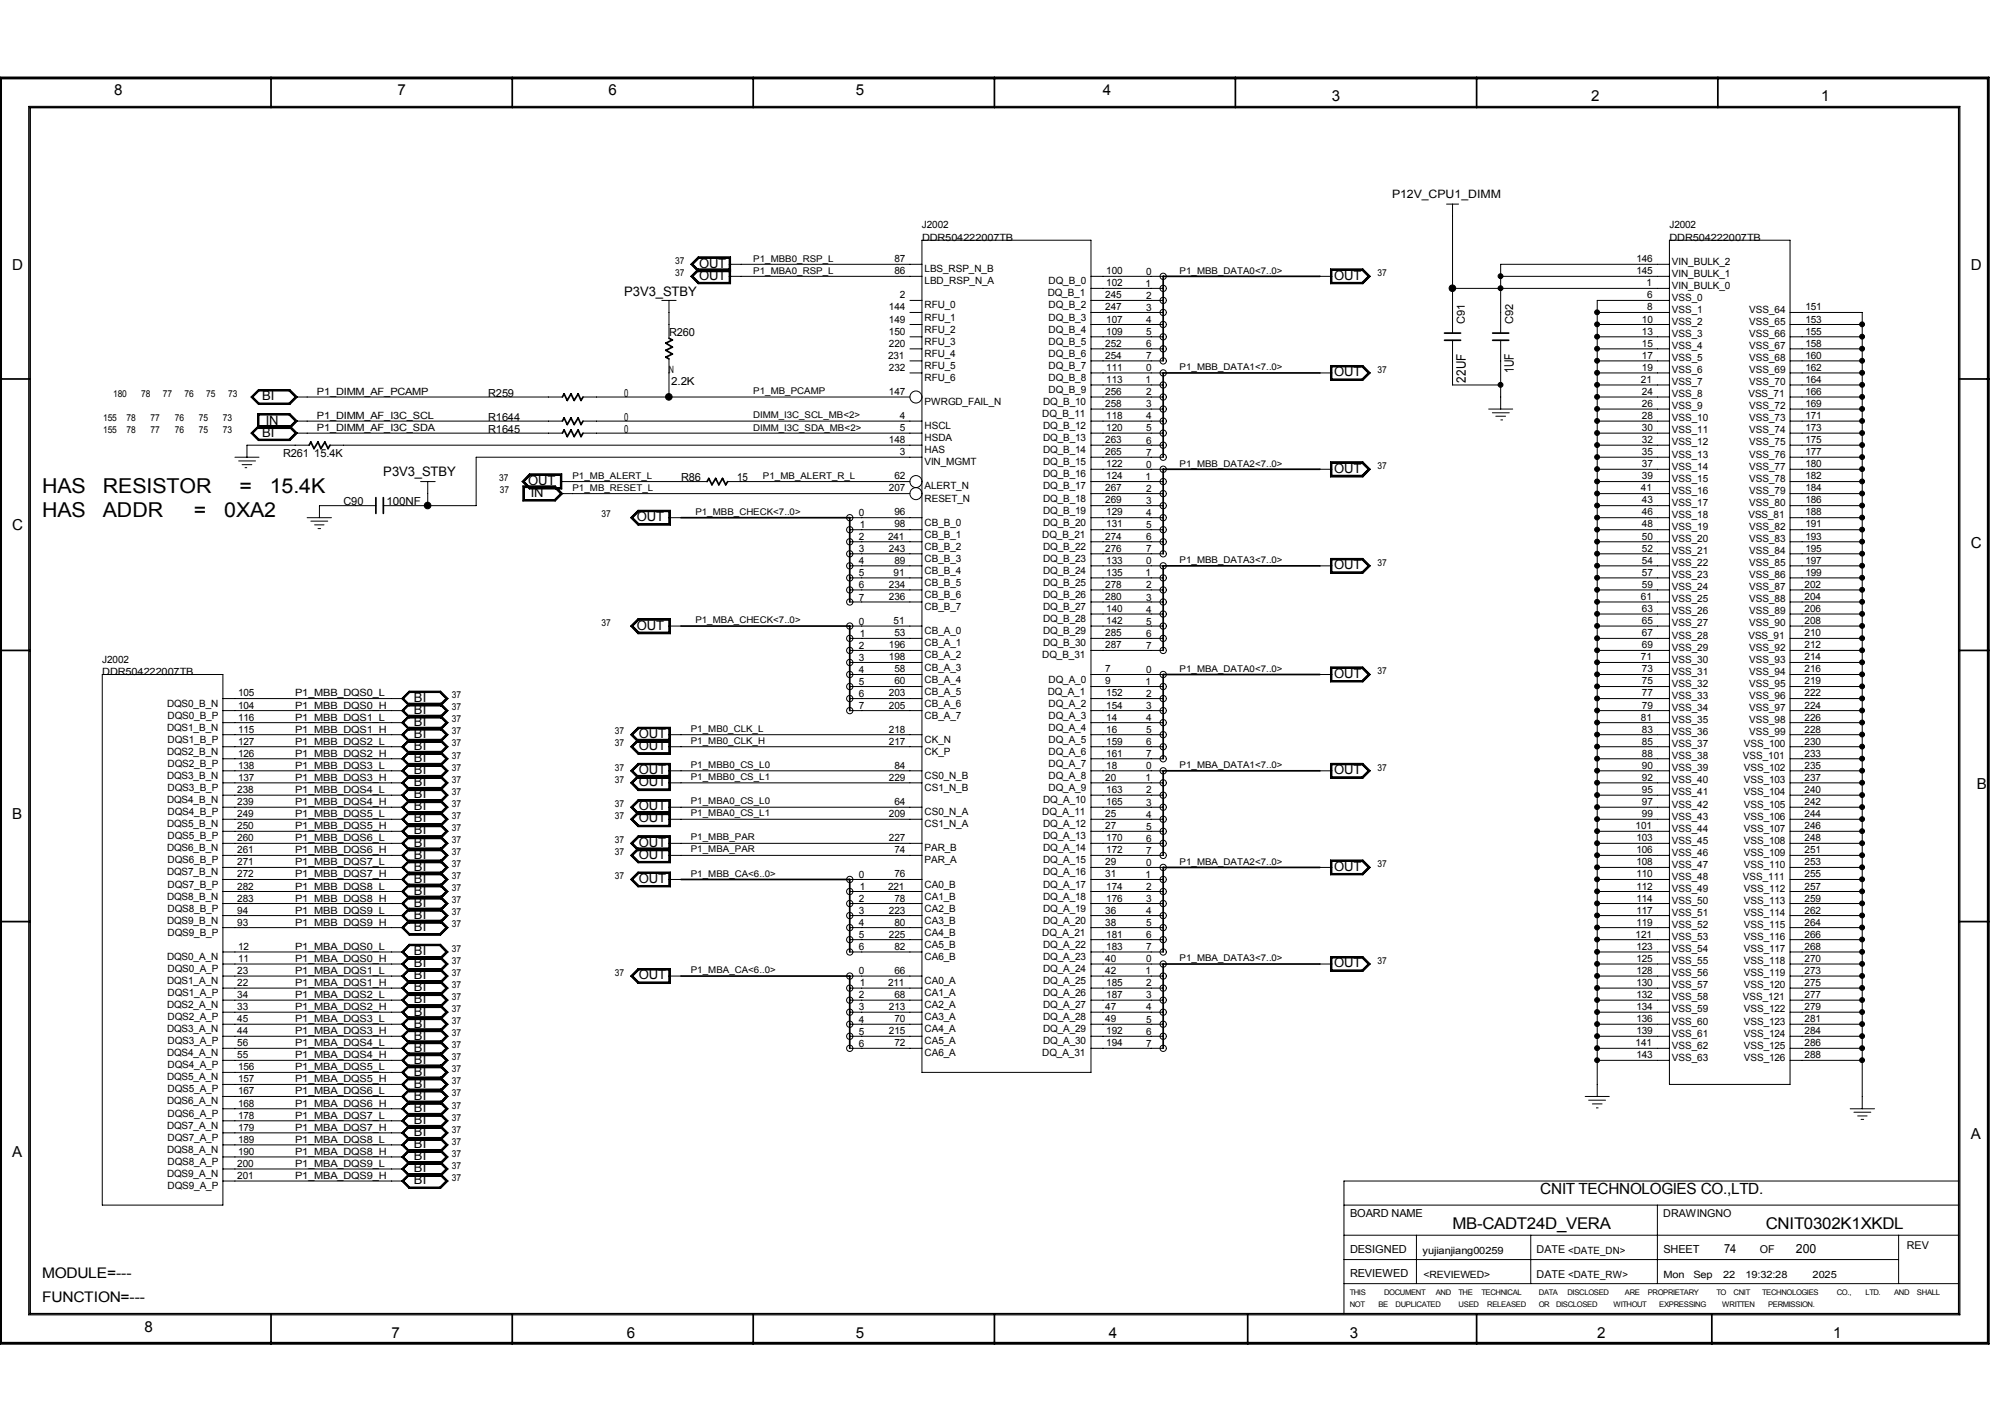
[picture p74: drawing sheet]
<svg xmlns="http://www.w3.org/2000/svg" width="297mm" height="210mm" viewBox="0 0 297 210" stroke-linecap="round" stroke-linejoin="round" font-family="sans-serif">
<defs><g id="words">
<g font-size="3">
<text x="6.2" y="76.4">HAS</text>
<text x="6.2" y="72.9">HAS</text>
<text x="15.2" y="76.4">ADDR</text>
<text x="15.2" y="72.9">RESISTOR</text>
<text x="28.7" y="76.4">=</text>
<text x="33.1" y="76.4">0XA2</text>
<text x="35.4" y="72.9">=</text>
<text x="39.9" y="72.9">15.4K</text>
</g>
<g font-size="2.4">
<text x="214.6" y="181.5">MB-CADT24D_VERA</text>
<text x="260.9" y="181.5">CNIT0302K1XKDL</text>
</g>
<text font-size="2.3" x="227.6" y="176.3">CNIT TECHNOLOGIES CO.,LTD.</text>
<g font-size="2.2">
<text x="16.9" y="14.1">8</text>
<text x="58.8" y="14.1">7</text>
<text x="89.9" y="14.1">6</text>
<text x="126.4" y="14.1">5</text>
<text x="163" y="14.1">4</text>
<text x="196.8" y="15">3</text>
<text x="235.1" y="15">2</text>
<text x="269.1" y="15">1</text>
<text x="1.8" y="39.9">D</text>
<text x="291.2" y="39.9">D</text>
<text x="1.8" y="78.2">C</text>
<text x="291.2" y="80.9">C</text>
<text x="292.1" y="116.5">B</text>
<text x="1.8" y="121">B</text>
<text x="1.8" y="170.8">A</text>
<text x="291.2" y="168.2">A</text>
<text x="6.2" y="188.7">MODULE=---</text>
<text x="6.2" y="192.2">FUNCTION=---</text>
<text x="21.3" y="196.6">8</text>
<text x="57.9" y="197.5">7</text>
<text x="92.6" y="197.5">6</text>
<text x="126.4" y="197.5">5</text>
<text x="163.9" y="197.5">4</text>
<text x="199.5" y="197.5">3</text>
<text x="236" y="197.5">2</text>
<text x="270.9" y="197.5">1</text>
</g>
<g font-size="1.9">
<text x="103.3" y="39.5">OUT</text>
<text x="103.3" y="41.3">OUT</text>
<text x="197.1" y="41.3">OUT</text>
<text x="92.2" y="43.6">P3V3_STBY</text>
<text x="38.7" y="59.1">BI</text>
<text x="197.1" y="55.5">OUT</text>
<text x="216.6" y="56.5" transform="rotate(-90 216.6 56.5)">22UF</text>
<text x="223.7" y="55.1" transform="rotate(-90 223.7 55.1)">1UF</text>
<text x="38.7" y="64.5">BI</text>
<text x="39.3" y="62.7">IN</text>
<text x="56.6" y="70.4">P3V3_STBY</text>
<text x="78.1" y="71.6">OUT</text>
<text x="197.1" y="69.8">OUT</text>
<text x="78.4" y="73.4">IN</text>
<text x="94.1" y="76.9">OUT</text>
<text x="197.1" y="84.1">OUT</text>
<text x="94.1" y="93">OUT</text>
<text x="197.1" y="100.1">OUT</text>
<text x="61.2" y="105.5">BI</text>
<text x="61.2" y="107.2">BI</text>
<text x="61.2" y="103.7">BI</text>
<text x="61.2" y="112.6">BI</text>
<text x="61.2" y="109">BI</text>
<text x="61.2" y="110.8">BI</text>
<text x="94.4" y="109">OUT</text>
<text x="94.4" y="110.8">OUT</text>
<text x="61.2" y="116.1">BI</text>
<text x="61.2" y="119.7">BI</text>
<text x="61.2" y="114.3">BI</text>
<text x="61.2" y="117.9">BI</text>
<text x="94.4" y="116.1">OUT</text>
<text x="94.4" y="114.3">OUT</text>
<text x="94.4" y="119.7">OUT</text>
<text x="197.1" y="114.3">OUT</text>
<text x="61.2" y="123.2">BI</text>
<text x="61.2" y="125">BI</text>
<text x="61.2" y="121.5">BI</text>
<text x="94.4" y="125">OUT</text>
<text x="94.4" y="121.5">OUT</text>
<text x="61.2" y="130.4">BI</text>
<text x="61.2" y="126.8">BI</text>
<text x="61.2" y="128.6">BI</text>
<text x="94.4" y="130.4">OUT</text>
<text x="94.4" y="126.8">OUT</text>
<text x="197.1" y="128.6">OUT</text>
<text x="61.2" y="133.9">BI</text>
<text x="61.2" y="137.5">BI</text>
<text x="61.2" y="132.2">BI</text>
<text x="61.2" y="135.7">BI</text>
<text x="61.2" y="142.8">BI</text>
<text x="61.2" y="141.1">BI</text>
<text x="197.1" y="142.8">OUT</text>
<text x="61.2" y="150">BI</text>
<text x="61.2" y="146.4">BI</text>
<text x="61.2" y="148.2">BI</text>
<text x="61.2" y="144.6">BI</text>
<text x="94.4" y="144.6">OUT</text>
<text x="61.2" y="153.5">BI</text>
<text x="61.2" y="151.8">BI</text>
<text x="61.2" y="155.3">BI</text>
<text x="61.2" y="160.7">BI</text>
<text x="61.2" y="157.1">BI</text>
<text x="61.2" y="158.9">BI</text>
<text x="61.2" y="167.8">BI</text>
<text x="61.2" y="164.2">BI</text>
<text x="61.2" y="166">BI</text>
<text x="61.2" y="162.4">BI</text>
<text x="61.2" y="171.3">BI</text>
<text x="61.2" y="169.5">BI</text>
<text x="61.2" y="173.1">BI</text>
<text x="61.2" y="174.9">BI</text>
<text x="254.7" y="185">74</text>
<text x="265.4" y="185">200</text>
</g>
<text font-size="1.7" x="205.7" y="29.2">P12V_CPU1_DIMM</text>
<g font-size="1.6">
<text x="216.5" y="47.9" transform="rotate(-90 216.5 47.9)">C91</text>
<text x="223.6" y="47.9" transform="rotate(-90 223.6 47.9)">C92</text>
<text x="98.9" y="49.7">R260</text>
<text x="72.1" y="58.6">R259</text>
<text x="92.2" y="58.6">0</text>
<text x="99.2" y="56.8">2.2K</text>
<text x="72.1" y="62.1">R1644</text>
<text x="72.1" y="63.9">R1645</text>
<text x="92.2" y="62.1">0</text>
<text x="92.2" y="63.9">0</text>
<text x="41.8" y="67.5">R261</text>
<text x="46.4" y="67.5">15.4K</text>
<text x="100.6" y="71.1">R86</text>
<text x="108.9" y="71.1">15</text>
<text x="50.8" y="74.6">C90</text>
<text x="57.1" y="74.6">100NF</text>
<text x="199.5" y="179.7">BOARD NAME</text>
<text x="245.8" y="179.7">DRAWINGNO</text>
<text x="199.5" y="185.1">DESIGNED</text>
<text x="227.1" y="185.1">DATE &lt;DATE_DN&gt;</text>
<text x="245.8" y="185">SHEET</text>
<text x="260" y="185.1">OF</text>
<text x="281.7" y="184.4">REV</text>
<text x="199.5" y="188.6">REVIEWED</text>
<text x="227.1" y="188.7">DATE &lt;DATE_RW&gt;</text>
</g>
<g font-size="1.5">
<text x="136.2" y="33.7">J2002</text>
<text x="136.2" y="35.5">DDR504222007TB</text>
<text x="246.7" y="33.7">J2002</text>
<text x="246.7" y="35.5">DDR504222007TB</text>
<text x="132.2" y="38.7">87</text>
<text x="132.2" y="40.5">86</text>
<text x="136.6" y="42">LBD_RSP_N_A</text>
<text x="136.6" y="40.2">LBS_RSP_N_B</text>
<text x="154.9" y="42">DQ_B_0</text>
<text x="163.4" y="40.5">100</text>
<text x="169.4" y="40.6">0</text>
<text x="241.8" y="40.5">145</text>
<text x="241.8" y="38.7">146</text>
<text x="247" y="39.1">VIN_BULK_2</text>
<text x="247" y="40.9">VIN_BULK_1</text>
<text x="131.4" y="45.9">144</text>
<text x="131.4" y="47.6">149</text>
<text x="133" y="44.1">2</text>
<text x="136.6" y="47.3">RFU_1</text>
<text x="136.6" y="45.6">RFU_0</text>
<text x="154.8" y="43.8">DQ_B_1</text>
<text x="154.9" y="45.6">DQ_B_2</text>
<text x="154.9" y="47.3">DQ_B_3</text>
<text x="163.3" y="45.9">247</text>
<text x="163.3" y="44.1">245</text>
<text x="163.4" y="42.3">102</text>
<text x="163.4" y="47.6">107</text>
<text x="169.2" y="42.4">1</text>
<text x="169.4" y="47.7">4</text>
<text x="169.4" y="45.9">3</text>
<text x="169.4" y="44.2">2</text>
<text x="242.6" y="47.6">10</text>
<text x="243.3" y="42.3">1</text>
<text x="243.4" y="44.1">6</text>
<text x="243.4" y="45.9">8</text>
<text x="247" y="42.6">VIN_BULK_0</text>
<text x="247" y="48">VSS_2</text>
<text x="247" y="46.2">VSS_1</text>
<text x="247" y="44.4">VSS_0</text>
<text x="258.5" y="48">VSS_65</text>
<text x="258.5" y="46.2">VSS_64</text>
<text x="266.8" y="45.9">151</text>
<text x="266.8" y="47.6">153</text>
<text x="131.2" y="53">231</text>
<text x="131.4" y="49.4">150</text>
<text x="131.4" y="51.2">220</text>
<text x="136.6" y="49.1">RFU_2</text>
<text x="136.6" y="52.7">RFU_4</text>
<text x="136.6" y="50.9">RFU_3</text>
<text x="154.9" y="49.1">DQ_B_4</text>
<text x="154.9" y="52.7">DQ_B_6</text>
<text x="154.9" y="50.9">DQ_B_5</text>
<text x="163.3" y="53">254</text>
<text x="163.3" y="51.2">252</text>
<text x="163.4" y="49.4">109</text>
<text x="169.4" y="53">7</text>
<text x="169.4" y="51.3">6</text>
<text x="169.4" y="49.5">5</text>
<text x="242.6" y="49.4">13</text>
<text x="242.6" y="51.2">15</text>
<text x="242.6" y="53">17</text>
<text x="247" y="53.3">VSS_5</text>
<text x="247" y="51.6">VSS_4</text>
<text x="247" y="49.8">VSS_3</text>
<text x="258.5" y="53.3">VSS_68</text>
<text x="258.5" y="51.6">VSS_67</text>
<text x="258.5" y="49.8">VSS_66</text>
<text x="266.8" y="49.4">155</text>
<text x="266.8" y="51.2">158</text>
<text x="266.8" y="53">160</text>
<text x="46.8" y="58.3">P1_DIMM_AF_PCAMP</text>
<text x="98.8" y="55.1">N</text>
<text x="131.4" y="58.3">147</text>
<text x="131.4" y="54.7">232</text>
<text x="136.6" y="56.3">RFU_6</text>
<text x="136.6" y="59.8">PWRGD_FAIL_N</text>
<text x="136.6" y="54.5">RFU_5</text>
<text x="154.1" y="59.8">DQ_B_10</text>
<text x="154.9" y="56.3">DQ_B_8</text>
<text x="154.9" y="58">DQ_B_9</text>
<text x="154.9" y="54.5">DQ_B_7</text>
<text x="163.3" y="58.3">256</text>
<text x="163.4" y="56.5">113</text>
<text x="163.4" y="54.7">111</text>
<text x="169.2" y="56.6">1</text>
<text x="169.4" y="58.4">2</text>
<text x="169.4" y="54.8">0</text>
<text x="242.5" y="56.5">21</text>
<text x="242.6" y="54.7">19</text>
<text x="242.6" y="58.3">24</text>
<text x="247" y="58.7">VSS_8</text>
<text x="247" y="56.9">VSS_7</text>
<text x="247" y="55.1">VSS_6</text>
<text x="258.3" y="58.7">VSS_71</text>
<text x="258.5" y="55.1">VSS_69</text>
<text x="258.5" y="56.9">VSS_70</text>
<text x="266.8" y="56.5">164</text>
<text x="266.8" y="58.3">166</text>
<text x="266.8" y="54.7">162</text>
<text x="46.8" y="63.7">P1_DIMM_AF_I3C_SDA</text>
<text x="46.8" y="61.9">P1_DIMM_AF_I3C_SCL</text>
<text x="131.4" y="65.5">148</text>
<text x="133" y="61.9">4</text>
<text x="133" y="63.7">5</text>
<text x="136.6" y="65.2">HSDA</text>
<text x="136.6" y="63.4">HSCL</text>
<text x="154" y="61.6">DQ_B_11</text>
<text x="154.1" y="65.2">DQ_B_13</text>
<text x="154.1" y="63.4">DQ_B_12</text>
<text x="163.3" y="65.5">263</text>
<text x="163.3" y="60.1">258</text>
<text x="163.4" y="61.9">118</text>
<text x="163.4" y="63.7">120</text>
<text x="169.4" y="65.5">6</text>
<text x="169.4" y="63.7">5</text>
<text x="169.4" y="61.9">4</text>
<text x="169.4" y="60.2">3</text>
<text x="242.6" y="60.1">26</text>
<text x="242.6" y="61.9">28</text>
<text x="242.6" y="63.7">30</text>
<text x="242.6" y="65.5">32</text>
<text x="247" y="65.8">VSS_12</text>
<text x="247" y="64">VSS_11</text>
<text x="247" y="62.2">VSS_10</text>
<text x="247" y="60.5">VSS_9</text>
<text x="258.5" y="65.8">VSS_75</text>
<text x="258.5" y="64">VSS_74</text>
<text x="258.5" y="62.2">VSS_73</text>
<text x="258.5" y="60.5">VSS_72</text>
<text x="266.8" y="60.1">169</text>
<text x="266.8" y="61.9">171</text>
<text x="266.8" y="63.7">173</text>
<text x="266.8" y="65.5">175</text>
<text x="132.2" y="70.8">62</text>
<text x="133" y="67.2">3</text>
<text x="136.6" y="68.7">VIN_MGMT</text>
<text x="136.6" y="66.9">HAS</text>
<text x="154.1" y="70.5">DQ_B_16</text>
<text x="154.1" y="68.7">DQ_B_15</text>
<text x="154.1" y="66.9">DQ_B_14</text>
<text x="163.3" y="67.2">265</text>
<text x="163.4" y="70.8">124</text>
<text x="163.4" y="69">122</text>
<text x="169.2" y="70.9">1</text>
<text x="169.4" y="69.1">0</text>
<text x="169.4" y="67.3">7</text>
<text x="242.6" y="67.2">35</text>
<text x="242.6" y="69">37</text>
<text x="242.6" y="70.8">39</text>
<text x="247" y="71.2">VSS_15</text>
<text x="247" y="69.3">VSS_14</text>
<text x="247" y="67.6">VSS_13</text>
<text x="258.5" y="71.2">VSS_78</text>
<text x="258.5" y="69.3">VSS_77</text>
<text x="258.5" y="67.6">VSS_76</text>
<text x="266.8" y="67.2">177</text>
<text x="266.8" y="69">180</text>
<text x="266.8" y="70.8">182</text>
<text x="126.9" y="76.2">0</text>
<text x="127" y="78">1</text>
<text x="131.4" y="72.6">207</text>
<text x="132.2" y="77.9">98</text>
<text x="132.2" y="76.1">96</text>
<text x="136.6" y="77.6">CB_B_0</text>
<text x="136.6" y="74.1">RESET_N</text>
<text x="136.6" y="72.3">ALERT_N</text>
<text x="154.1" y="77.6">DQ_B_20</text>
<text x="154.1" y="75.9">DQ_B_19</text>
<text x="154.1" y="74.1">DQ_B_18</text>
<text x="154.1" y="72.3">DQ_B_17</text>
<text x="163.3" y="72.6">267</text>
<text x="163.3" y="74.3">269</text>
<text x="163.4" y="76.1">129</text>
<text x="163.4" y="77.9">131</text>
<text x="169.4" y="78">5</text>
<text x="169.4" y="74.4">3</text>
<text x="169.4" y="76.2">4</text>
<text x="169.4" y="72.6">2</text>
<text x="242.5" y="72.6">41</text>
<text x="242.6" y="74.3">43</text>
<text x="242.6" y="76.1">46</text>
<text x="242.6" y="77.9">48</text>
<text x="247" y="76.5">VSS_18</text>
<text x="247" y="74.7">VSS_17</text>
<text x="247" y="72.9">VSS_16</text>
<text x="258.3" y="76.5">VSS_81</text>
<text x="258.5" y="74.7">VSS_80</text>
<text x="258.5" y="72.9">VSS_79</text>
<text x="266.8" y="72.6">184</text>
<text x="266.8" y="74.3">186</text>
<text x="266.8" y="76.1">188</text>
<text x="266.8" y="77.9">191</text>
<text x="126.9" y="81.5">3</text>
<text x="126.9" y="79.8">2</text>
<text x="126.9" y="83.3">4</text>
<text x="131.2" y="79.7">241</text>
<text x="131.4" y="81.5">243</text>
<text x="132.2" y="83.3">89</text>
<text x="136.6" y="83">CB_B_3</text>
<text x="136.6" y="81.2">CB_B_2</text>
<text x="136.6" y="79.4">CB_B_1</text>
<text x="154" y="79.4">DQ_B_21</text>
<text x="154.1" y="81.2">DQ_B_22</text>
<text x="154.1" y="83">DQ_B_23</text>
<text x="163.3" y="81.5">276</text>
<text x="163.3" y="79.7">274</text>
<text x="163.4" y="83.3">133</text>
<text x="169.4" y="83.3">0</text>
<text x="169.4" y="81.5">7</text>
<text x="169.4" y="79.8">6</text>
<text x="242.6" y="79.7">50</text>
<text x="242.6" y="81.5">52</text>
<text x="242.6" y="83.3">54</text>
<text x="247" y="83.6">VSS_22</text>
<text x="247" y="81.8">VSS_21</text>
<text x="247" y="80.1">VSS_20</text>
<text x="247" y="78.3">VSS_19</text>
<text x="258.5" y="83.6">VSS_85</text>
<text x="258.5" y="81.8">VSS_84</text>
<text x="258.5" y="80.1">VSS_83</text>
<text x="258.5" y="78.3">VSS_82</text>
<text x="266.8" y="79.7">193</text>
<text x="266.8" y="81.5">195</text>
<text x="266.8" y="83.3">197</text>
<text x="126.9" y="85.1">5</text>
<text x="126.9" y="86.9">6</text>
<text x="126.9" y="88.7">7</text>
<text x="131.4" y="88.6">236</text>
<text x="131.4" y="86.8">234</text>
<text x="132" y="85.1">91</text>
<text x="136.6" y="88.3">CB_B_6</text>
<text x="136.6" y="86.5">CB_B_5</text>
<text x="136.6" y="84.8">CB_B_4</text>
<text x="154.1" y="86.5">DQ_B_25</text>
<text x="154.1" y="84.8">DQ_B_24</text>
<text x="154.1" y="88.3">DQ_B_26</text>
<text x="163.3" y="86.8">278</text>
<text x="163.3" y="88.6">280</text>
<text x="163.4" y="85.1">135</text>
<text x="169.2" y="85.1">1</text>
<text x="169.4" y="88.7">3</text>
<text x="169.4" y="86.9">2</text>
<text x="242.5" y="88.6">61</text>
<text x="242.6" y="85.1">57</text>
<text x="242.6" y="86.8">59</text>
<text x="247" y="88.9">VSS_25</text>
<text x="247" y="87.2">VSS_24</text>
<text x="247" y="85.4">VSS_23</text>
<text x="258.5" y="88.9">VSS_88</text>
<text x="258.5" y="87.2">VSS_87</text>
<text x="258.5" y="85.4">VSS_86</text>
<text x="266.6" y="86.8">202</text>
<text x="266.6" y="88.6">204</text>
<text x="266.8" y="85.1">199</text>
<text x="126.9" y="92.2">0</text>
<text x="126.9" y="95.8">2</text>
<text x="127" y="94">1</text>
<text x="131.4" y="95.7">196</text>
<text x="132" y="92.2">51</text>
<text x="132.2" y="93.9">53</text>
<text x="136.6" y="95.4">CB_A_1</text>
<text x="136.6" y="93.6">CB_A_0</text>
<text x="136.6" y="90.1">CB_B_7</text>
<text x="154.1" y="95.4">DQ_B_30</text>
<text x="154.1" y="93.6">DQ_B_29</text>
<text x="154.1" y="91.9">DQ_B_28</text>
<text x="154.1" y="90.1">DQ_B_27</text>
<text x="163.3" y="93.9">285</text>
<text x="163.3" y="95.7">287</text>
<text x="163.4" y="92.2">142</text>
<text x="163.4" y="90.4">140</text>
<text x="169.4" y="90.5">4</text>
<text x="169.4" y="95.8">7</text>
<text x="169.4" y="94">6</text>
<text x="169.4" y="92.2">5</text>
<text x="242.6" y="90.4">63</text>
<text x="242.6" y="92.2">65</text>
<text x="242.6" y="93.9">67</text>
<text x="242.6" y="95.7">69</text>
<text x="247" y="94.3">VSS_28</text>
<text x="247" y="92.5">VSS_27</text>
<text x="247" y="90.7">VSS_26</text>
<text x="258.3" y="94.3">VSS_91</text>
<text x="258.5" y="92.5">VSS_90</text>
<text x="258.5" y="90.7">VSS_89</text>
<text x="266.6" y="95.7">212</text>
<text x="266.6" y="90.4">206</text>
<text x="266.6" y="92.2">208</text>
<text x="266.6" y="93.9">210</text>
<text x="15.1" y="97.9">J2002</text>
<text x="15.1" y="99.7">DDR504222007TB</text>
<text x="126.9" y="99.4">4</text>
<text x="126.9" y="97.6">3</text>
<text x="126.9" y="101.1">5</text>
<text x="131.4" y="97.5">198</text>
<text x="132.2" y="101.1">60</text>
<text x="132.2" y="99.3">58</text>
<text x="136.6" y="100.8">CB_A_4</text>
<text x="136.6" y="99">CB_A_3</text>
<text x="136.6" y="97.2">CB_A_2</text>
<text x="154" y="97.2">DQ_B_31</text>
<text x="154.9" y="100.8">DQ_A_0</text>
<text x="163.3" y="99.3">7</text>
<text x="163.3" y="101.1">9</text>
<text x="169.2" y="101.1">1</text>
<text x="169.4" y="99.4">0</text>
<text x="242.5" y="97.5">71</text>
<text x="242.6" y="99.3">73</text>
<text x="242.6" y="101.1">75</text>
<text x="247" y="101.4">VSS_32</text>
<text x="247" y="99.7">VSS_31</text>
<text x="247" y="97.9">VSS_30</text>
<text x="247" y="96.1">VSS_29</text>
<text x="258.5" y="97.9">VSS_93</text>
<text x="258.5" y="101.4">VSS_95</text>
<text x="258.5" y="99.7">VSS_94</text>
<text x="258.5" y="96.1">VSS_92</text>
<text x="266.6" y="99.3">216</text>
<text x="266.6" y="101.1">219</text>
<text x="266.6" y="97.5">214</text>
<text x="24.7" y="107.9">DQS1_B_N</text>
<text x="24.7" y="104.4">DQS0_B_N</text>
<text x="24.8" y="106.1">DQS0_B_P</text>
<text x="35.2" y="102.8">105</text>
<text x="35.2" y="106.4">116</text>
<text x="35.2" y="104.7">104</text>
<text x="43.6" y="102.8">P1_MBB_DQS0_L</text>
<text x="43.6" y="106.4">P1_MBB_DQS1_L</text>
<text x="43.6" y="104.7">P1_MBB_DQS0_H</text>
<text x="126.9" y="104.7">7</text>
<text x="126.9" y="102.9">6</text>
<text x="131.4" y="102.8">203</text>
<text x="131.4" y="104.7">205</text>
<text x="136.6" y="106.1">CB_A_7</text>
<text x="136.6" y="104.4">CB_A_6</text>
<text x="136.6" y="102.6">CB_A_5</text>
<text x="154.8" y="102.6">DQ_A_1</text>
<text x="154.9" y="104.4">DQ_A_2</text>
<text x="154.9" y="106.1">DQ_A_3</text>
<text x="154.9" y="107.9">DQ_A_4</text>
<text x="163.4" y="106.4">14</text>
<text x="163.4" y="104.7">154</text>
<text x="163.4" y="102.8">152</text>
<text x="169.4" y="106.5">4</text>
<text x="169.4" y="104.7">3</text>
<text x="169.4" y="102.9">2</text>
<text x="242.5" y="106.4">81</text>
<text x="242.6" y="102.8">77</text>
<text x="242.6" y="104.7">79</text>
<text x="247" y="106.8">VSS_35</text>
<text x="247" y="105">VSS_34</text>
<text x="247" y="103.2">VSS_33</text>
<text x="258.5" y="106.8">VSS_98</text>
<text x="258.5" y="105">VSS_97</text>
<text x="258.5" y="103.2">VSS_96</text>
<text x="266.6" y="102.8">222</text>
<text x="266.6" y="104.7">224</text>
<text x="266.6" y="106.4">226</text>
<text x="24.7" y="111.5">DQS2_B_N</text>
<text x="24.8" y="109.7">DQS1_B_P</text>
<text x="24.8" y="113.2">DQS2_B_P</text>
<text x="35.2" y="111.8">126</text>
<text x="35.2" y="113.5">138</text>
<text x="35.2" y="110">127</text>
<text x="35.2" y="108.2">115</text>
<text x="43.6" y="111.8">P1_MBB_DQS2_H</text>
<text x="43.6" y="113.5">P1_MBB_DQS3_L</text>
<text x="43.6" y="110">P1_MBB_DQS2_L</text>
<text x="43.6" y="108.2">P1_MBB_DQS1_H</text>
<text x="131.4" y="108.2">218</text>
<text x="131.4" y="110">217</text>
<text x="132.2" y="113.5">84</text>
<text x="136.6" y="111.5">CK_P</text>
<text x="136.6" y="109.7">CK_N</text>
<text x="154.9" y="109.7">DQ_A_5</text>
<text x="154.9" y="113.2">DQ_A_7</text>
<text x="154.9" y="111.5">DQ_A_6</text>
<text x="163.4" y="110">159</text>
<text x="163.4" y="111.8">161</text>
<text x="163.4" y="113.5">18</text>
<text x="163.4" y="108.2">16</text>
<text x="169.4" y="113.6">0</text>
<text x="169.4" y="111.8">7</text>
<text x="169.4" y="110">6</text>
<text x="169.4" y="108.2">5</text>
<text x="242.6" y="108.2">83</text>
<text x="242.6" y="110">85</text>
<text x="242.6" y="111.8">88</text>
<text x="242.6" y="113.5">90</text>
<text x="247" y="113.9">VSS_39</text>
<text x="247" y="112.1">VSS_38</text>
<text x="247" y="110.3">VSS_37</text>
<text x="247" y="108.5">VSS_36</text>
<text x="257.5" y="112.1">VSS_101</text>
<text x="257.7" y="113.9">VSS_102</text>
<text x="257.7" y="110.3">VSS_100</text>
<text x="258.5" y="108.5">VSS_99</text>
<text x="266.6" y="108.2">228</text>
<text x="266.6" y="110">230</text>
<text x="266.6" y="111.8">233</text>
<text x="266.6" y="113.5">235</text>
<text x="24.7" y="118.6">DQS4_B_N</text>
<text x="24.7" y="115">DQS3_B_N</text>
<text x="24.8" y="116.8">DQS3_B_P</text>
<text x="35.1" y="118.9">239</text>
<text x="35.1" y="117.1">238</text>
<text x="35.2" y="115.3">137</text>
<text x="43.6" y="118.9">P1_MBB_DQS4_H</text>
<text x="43.6" y="115.3">P1_MBB_DQS3_H</text>
<text x="43.6" y="117.1">P1_MBB_DQS4_L</text>
<text x="131.4" y="115.3">229</text>
<text x="132.2" y="118.9">64</text>
<text x="136.6" y="116.8">CS1_N_B</text>
<text x="136.6" y="115">CS0_N_B</text>
<text x="154.1" y="118.6">DQ_A_10</text>
<text x="154.9" y="116.8">DQ_A_9</text>
<text x="154.9" y="115">DQ_A_8</text>
<text x="163.3" y="115.3">20</text>
<text x="163.4" y="117.1">163</text>
<text x="163.4" y="118.9">165</text>
<text x="169.2" y="115.4">1</text>
<text x="169.4" y="119">3</text>
<text x="169.4" y="117.2">2</text>
<text x="242.6" y="115.3">92</text>
<text x="242.6" y="117.1">95</text>
<text x="242.6" y="118.9">97</text>
<text x="247" y="119.3">VSS_42</text>
<text x="247" y="117.5">VSS_41</text>
<text x="247" y="115.7">VSS_40</text>
<text x="257.7" y="119.3">VSS_105</text>
<text x="257.7" y="117.5">VSS_104</text>
<text x="257.7" y="115.7">VSS_103</text>
<text x="266.6" y="115.3">237</text>
<text x="266.6" y="117.1">240</text>
<text x="266.6" y="118.9">242</text>
<text x="24.7" y="122.2">DQS5_B_N</text>
<text x="24.7" y="125.7">DQS6_B_N</text>
<text x="24.8" y="120.4">DQS4_B_P</text>
<text x="24.8" y="124">DQS5_B_P</text>
<text x="35.1" y="124.2">260</text>
<text x="35.1" y="122.4">250</text>
<text x="35.1" y="120.7">249</text>
<text x="35.1" y="126">261</text>
<text x="43.6" y="122.4">P1_MBB_DQS5_H</text>
<text x="43.6" y="124.2">P1_MBB_DQS6_L</text>
<text x="43.6" y="126">P1_MBB_DQS6_H</text>
<text x="43.6" y="120.7">P1_MBB_DQS5_L</text>
<text x="131.4" y="124.2">227</text>
<text x="131.4" y="120.7">209</text>
<text x="132.2" y="126">74</text>
<text x="136.6" y="122.2">CS1_N_A</text>
<text x="136.6" y="120.4">CS0_N_A</text>
<text x="136.6" y="125.7">PAR_B</text>
<text x="154" y="120.4">DQ_A_11</text>
<text x="154.1" y="122.2">DQ_A_12</text>
<text x="154.1" y="124">DQ_A_13</text>
<text x="154.1" y="125.7">DQ_A_14</text>
<text x="163.3" y="122.4">27</text>
<text x="163.3" y="120.7">25</text>
<text x="163.4" y="126">172</text>
<text x="163.4" y="124.2">170</text>
<text x="169.4" y="124.3">6</text>
<text x="169.4" y="122.5">5</text>
<text x="169.4" y="120.7">4</text>
<text x="241.7" y="122.4">101</text>
<text x="241.8" y="124.2">103</text>
<text x="241.8" y="126">106</text>
<text x="242.6" y="120.7">99</text>
<text x="247" y="124.6">VSS_45</text>
<text x="247" y="122.8">VSS_44</text>
<text x="247" y="121">VSS_43</text>
<text x="257.7" y="124.6">VSS_108</text>
<text x="257.7" y="122.8">VSS_107</text>
<text x="257.7" y="121">VSS_106</text>
<text x="266.6" y="120.7">244</text>
<text x="266.6" y="122.4">246</text>
<text x="266.6" y="124.2">248</text>
<text x="266.6" y="126">251</text>
<text x="24.7" y="129.3">DQS7_B_N</text>
<text x="24.8" y="127.5">DQS6_B_P</text>
<text x="24.8" y="131.1">DQS7_B_P</text>
<text x="35.1" y="131.4">282</text>
<text x="35.1" y="129.6">272</text>
<text x="35.1" y="127.8">271</text>
<text x="43.6" y="127.8">P1_MBB_DQS7_L</text>
<text x="43.6" y="129.6">P1_MBB_DQS7_H</text>
<text x="43.6" y="131.4">P1_MBB_DQS8_L</text>
<text x="126.9" y="129.6">0</text>
<text x="127" y="131.4">1</text>
<text x="131.2" y="131.4">221</text>
<text x="132.2" y="129.6">76</text>
<text x="136.6" y="127.5">PAR_A</text>
<text x="136.6" y="131.1">CA0_B</text>
<text x="154.1" y="127.5">DQ_A_15</text>
<text x="154.1" y="131.1">DQ_A_17</text>
<text x="154.1" y="129.3">DQ_A_16</text>
<text x="163.3" y="127.8">29</text>
<text x="163.3" y="129.6">31</text>
<text x="163.4" y="131.4">174</text>
<text x="169.2" y="129.6">1</text>
<text x="169.4" y="131.4">2</text>
<text x="169.4" y="127.8">0</text>
<text x="169.4" y="126.1">7</text>
<text x="241.8" y="127.8">108</text>
<text x="241.8" y="129.6">110</text>
<text x="241.8" y="131.4">112</text>
<text x="247" y="131.7">VSS_49</text>
<text x="247" y="129.9">VSS_48</text>
<text x="247" y="128.1">VSS_47</text>
<text x="247" y="126.4">VSS_46</text>
<text x="257.5" y="129.9">VSS_111</text>
<text x="257.7" y="131.7">VSS_112</text>
<text x="257.7" y="128.1">VSS_110</text>
<text x="257.7" y="126.4">VSS_109</text>
<text x="266.6" y="127.8">253</text>
<text x="266.6" y="129.6">255</text>
<text x="266.6" y="131.4">257</text>
<text x="24.7" y="132.8">DQS8_B_N</text>
<text x="24.7" y="136.4">DQS9_B_N</text>
<text x="24.8" y="134.6">DQS8_B_P</text>
<text x="35.1" y="133.1">283</text>
<text x="35.1" y="134.9">94</text>
<text x="35.1" y="136.7">93</text>
<text x="43.6" y="133.1">P1_MBB_DQS8_H</text>
<text x="43.6" y="136.7">P1_MBB_DQS9_H</text>
<text x="43.6" y="134.9">P1_MBB_DQS9_L</text>
<text x="126.9" y="136.8">4</text>
<text x="126.9" y="133.2">2</text>
<text x="126.9" y="135">3</text>
<text x="131.4" y="134.9">223</text>
<text x="132.2" y="136.7">80</text>
<text x="132.2" y="133.1">78</text>
<text x="136.6" y="132.8">CA1_B</text>
<text x="136.6" y="134.6">CA2_B</text>
<text x="136.6" y="136.4">CA3_B</text>
<text x="154.1" y="136.4">DQ_A_20</text>
<text x="154.1" y="134.6">DQ_A_19</text>
<text x="154.1" y="132.8">DQ_A_18</text>
<text x="163.3" y="136.7">38</text>
<text x="163.3" y="134.9">36</text>
<text x="163.4" y="133.1">176</text>
<text x="169.4" y="136.8">5</text>
<text x="169.4" y="135">4</text>
<text x="169.4" y="133.2">3</text>
<text x="241.8" y="133.1">114</text>
<text x="241.8" y="134.9">117</text>
<text x="241.8" y="136.7">119</text>
<text x="247" y="137">VSS_52</text>
<text x="247" y="135.3">VSS_51</text>
<text x="247" y="133.5">VSS_50</text>
<text x="257.7" y="137">VSS_115</text>
<text x="257.7" y="135.3">VSS_114</text>
<text x="257.7" y="133.5">VSS_113</text>
<text x="266.6" y="133.1">259</text>
<text x="266.6" y="134.9">262</text>
<text x="266.6" y="136.7">264</text>
<text x="24.7" y="141.7">DQS0_A_N</text>
<text x="24.8" y="143.6">DQS0_A_P</text>
<text x="24.8" y="138.2">DQS9_B_P</text>
<text x="35.1" y="143.8">23</text>
<text x="35.2" y="140.3">12</text>
<text x="35.2" y="142">11</text>
<text x="43.6" y="143.8">P1_MBA_DQS1_L</text>
<text x="43.6" y="142">P1_MBA_DQS0_H</text>
<text x="43.6" y="140.3">P1_MBA_DQS0_L</text>
<text x="126.9" y="138.6">5</text>
<text x="126.9" y="143.9">0</text>
<text x="126.9" y="140.3">6</text>
<text x="131.4" y="138.5">225</text>
<text x="132.2" y="140.3">82</text>
<text x="132.2" y="143.8">66</text>
<text x="136.6" y="138.2">CA4_B</text>
<text x="136.6" y="140">CA5_B</text>
<text x="136.6" y="141.7">CA6_B</text>
<text x="154" y="138.2">DQ_A_21</text>
<text x="154.1" y="140">DQ_A_22</text>
<text x="154.1" y="143.6">DQ_A_24</text>
<text x="154.1" y="141.7">DQ_A_23</text>
<text x="163.3" y="142">40</text>
<text x="163.3" y="143.8">42</text>
<text x="163.4" y="140.3">183</text>
<text x="163.4" y="138.5">181</text>
<text x="169.2" y="143.9">1</text>
<text x="169.4" y="140.3">7</text>
<text x="169.4" y="138.6">6</text>
<text x="169.4" y="142.1">0</text>
<text x="241.7" y="138.5">121</text>
<text x="241.8" y="140.3">123</text>
<text x="241.8" y="142">125</text>
<text x="241.8" y="143.8">128</text>
<text x="247" y="142.4">VSS_55</text>
<text x="247" y="140.6">VSS_54</text>
<text x="247" y="138.8">VSS_53</text>
<text x="257.7" y="142.4">VSS_118</text>
<text x="257.7" y="140.6">VSS_117</text>
<text x="257.7" y="138.8">VSS_116</text>
<text x="266.6" y="138.5">266</text>
<text x="266.6" y="140.3">268</text>
<text x="266.6" y="142">270</text>
<text x="266.6" y="143.8">273</text>
<text x="24.7" y="145.3">DQS1_A_N</text>
<text x="24.7" y="148.9">DQS2_A_N</text>
<text x="24.8" y="147.1">DQS1_A_P</text>
<text x="35.1" y="145.6">22</text>
<text x="35.1" y="147.4">34</text>
<text x="35.1" y="149.2">33</text>
<text x="43.6" y="149.2">P1_MBA_DQS2_H</text>
<text x="43.6" y="147.4">P1_MBA_DQS2_L</text>
<text x="43.6" y="145.6">P1_MBA_DQS1_H</text>
<text x="126.9" y="147.4">2</text>
<text x="126.9" y="149.2">3</text>
<text x="127" y="145.7">1</text>
<text x="131.2" y="145.6">211</text>
<text x="131.4" y="149.2">213</text>
<text x="132.2" y="147.4">68</text>
<text x="136.6" y="145.3">CA0_A</text>
<text x="136.6" y="148.9">CA2_A</text>
<text x="136.6" y="147.1">CA1_A</text>
<text x="154.1" y="148.9">DQ_A_27</text>
<text x="154.1" y="147.1">DQ_A_26</text>
<text x="154.1" y="145.3">DQ_A_25</text>
<text x="163.3" y="149.2">47</text>
<text x="163.4" y="145.6">185</text>
<text x="163.4" y="147.4">187</text>
<text x="169.4" y="147.4">3</text>
<text x="169.4" y="149.2">4</text>
<text x="169.4" y="145.7">2</text>
<text x="241.8" y="145.6">130</text>
<text x="241.8" y="147.4">132</text>
<text x="241.8" y="149.2">134</text>
<text x="247" y="149.5">VSS_59</text>
<text x="247" y="147.7">VSS_58</text>
<text x="247" y="146">VSS_57</text>
<text x="247" y="144.2">VSS_56</text>
<text x="257.5" y="147.7">VSS_121</text>
<text x="257.7" y="149.5">VSS_122</text>
<text x="257.7" y="146">VSS_120</text>
<text x="257.7" y="144.2">VSS_119</text>
<text x="266.6" y="145.6">275</text>
<text x="266.6" y="147.4">277</text>
<text x="266.6" y="149.2">279</text>
<text x="24.7" y="152.4">DQS3_A_N</text>
<text x="24.8" y="150.7">DQS2_A_P</text>
<text x="24.8" y="154.2">DQS3_A_P</text>
<text x="35.1" y="151">45</text>
<text x="35.1" y="154.5">56</text>
<text x="35.1" y="152.7">44</text>
<text x="43.6" y="151">P1_MBA_DQS3_L</text>
<text x="43.6" y="154.5">P1_MBA_DQS4_L</text>
<text x="43.6" y="152.7">P1_MBA_DQS3_H</text>
<text x="126.9" y="152.8">5</text>
<text x="126.9" y="151">4</text>
<text x="126.9" y="154.6">6</text>
<text x="131.4" y="152.7">215</text>
<text x="132.2" y="151">70</text>
<text x="132.2" y="154.5">72</text>
<text x="136.6" y="154.2">CA5_A</text>
<text x="136.6" y="152.4">CA4_A</text>
<text x="136.6" y="150.7">CA3_A</text>
<text x="154.1" y="150.7">DQ_A_28</text>
<text x="154.1" y="152.4">DQ_A_29</text>
<text x="154.1" y="154.2">DQ_A_30</text>
<text x="163.3" y="151">49</text>
<text x="163.4" y="152.7">192</text>
<text x="163.4" y="154.5">194</text>
<text x="169.4" y="152.8">6</text>
<text x="169.4" y="154.6">7</text>
<text x="169.4" y="151">5</text>
<text x="241.7" y="154.5">141</text>
<text x="241.8" y="151">136</text>
<text x="241.8" y="152.7">139</text>
<text x="247" y="154.9">VSS_62</text>
<text x="247" y="153.1">VSS_61</text>
<text x="247" y="151.3">VSS_60</text>
<text x="257.7" y="154.9">VSS_125</text>
<text x="257.7" y="153.1">VSS_124</text>
<text x="257.7" y="151.3">VSS_123</text>
<text x="266.6" y="151">281</text>
<text x="266.6" y="152.7">284</text>
<text x="266.6" y="154.5">286</text>
<text x="24.7" y="156">DQS4_A_N</text>
<text x="24.7" y="159.6">DQS5_A_N</text>
<text x="24.8" y="161.3">DQS5_A_P</text>
<text x="24.8" y="157.8">DQS4_A_P</text>
<text x="35.1" y="156.3">55</text>
<text x="35.2" y="158.1">156</text>
<text x="35.2" y="159.9">157</text>
<text x="35.2" y="161.6">167</text>
<text x="43.6" y="156.3">P1_MBA_DQS4_H</text>
<text x="43.6" y="158.1">P1_MBA_DQS5_L</text>
<text x="43.6" y="159.9">P1_MBA_DQS5_H</text>
<text x="43.6" y="161.6">P1_MBA_DQS6_L</text>
<text x="136.6" y="156">CA6_A</text>
<text x="154" y="156">DQ_A_31</text>
<text x="241.8" y="156.3">143</text>
<text x="247" y="156.6">VSS_63</text>
<text x="257.7" y="156.6">VSS_126</text>
<text x="266.6" y="156.3">288</text>
<text x="24.7" y="166.7">DQS7_A_N</text>
<text x="24.7" y="163.1">DQS6_A_N</text>
<text x="24.8" y="164.9">DQS6_A_P</text>
<text x="35.2" y="163.4">168</text>
<text x="35.2" y="165.2">178</text>
<text x="35.2" y="167">179</text>
<text x="43.6" y="165.2">P1_MBA_DQS7_L</text>
<text x="43.6" y="167">P1_MBA_DQS7_H</text>
<text x="43.6" y="163.4">P1_MBA_DQS6_H</text>
<text x="24.7" y="170.3">DQS8_A_N</text>
<text x="24.7" y="173.8">DQS9_A_N</text>
<text x="24.8" y="168.5">DQS7_A_P</text>
<text x="24.8" y="172">DQS8_A_P</text>
<text x="35.1" y="172.3">200</text>
<text x="35.2" y="170.5">190</text>
<text x="35.2" y="168.7">189</text>
<text x="43.6" y="172.3">P1_MBA_DQS9_L</text>
<text x="43.6" y="170.5">P1_MBA_DQS8_H</text>
<text x="43.6" y="168.7">P1_MBA_DQS8_L</text>
<text x="24.8" y="175.6">DQS9_A_P</text>
<text x="35.1" y="174.1">201</text>
<text x="43.6" y="174.1">P1_MBA_DQS9_H</text>
<text x="210.2" y="185.1">yujianjiang00259</text>
<text x="210.3" y="188.7">&lt;REVIEWED&gt;</text>
<text x="245.8" y="188.7">Mon</text>
<text x="250.2" y="188.7">Sep</text>
<text x="254.6" y="188.7">22</text>
<text x="257.9" y="188.7">19:32:28</text>
<text x="267.8" y="188.7">2025</text>
</g>
<g font-size="1.4">
<text x="99.8" y="39">37</text>
<text x="99.8" y="40.8">37</text>
<text x="111.3" y="40.4">P1_MBA0_RSP_L</text>
<text x="111.3" y="38.6">P1_MBB0_RSP_L</text>
<text x="174.3" y="40.4">P1_MBB_DATA0&lt;7..0&gt;</text>
<text x="203.5" y="40.8">37</text>
<text x="16.7" y="58.6">180</text>
<text x="20.9" y="58.6">78</text>
<text x="24" y="58.6">77</text>
<text x="27.3" y="58.6">76</text>
<text x="30.5" y="58.6">75</text>
<text x="33.7" y="58.6">73</text>
<text x="111.3" y="58.2">P1_MB_PCAMP</text>
<text x="174.3" y="54.6">P1_MBB_DATA1&lt;7..0&gt;</text>
<text x="203.5" y="55">37</text>
<text x="15.2" y="63.9">155</text>
<text x="15.2" y="62.2">155</text>
<text x="18.7" y="62.2">78</text>
<text x="18.7" y="63.9">78</text>
<text x="22.2" y="62.2">77</text>
<text x="22.2" y="63.9">77</text>
<text x="25.8" y="62.2">76</text>
<text x="25.8" y="63.9">76</text>
<text x="29.4" y="62.2">75</text>
<text x="29.4" y="63.9">75</text>
<text x="32.9" y="62.2">73</text>
<text x="32.9" y="63.9">73</text>
<text x="111.3" y="63.6">DIMM_I3C_SDA_MB&lt;2&gt;</text>
<text x="111.3" y="61.8">DIMM_I3C_SCL_MB&lt;2&gt;</text>
<text x="73.7" y="71.1">37</text>
<text x="84.6" y="70.7">P1_MB_ALERT_L</text>
<text x="112.7" y="70.7">P1_MB_ALERT_R_L</text>
<text x="174.3" y="68.9">P1_MBB_DATA2&lt;7..0&gt;</text>
<text x="203.5" y="69.3">37</text>
<text x="73.9" y="72.9">37</text>
<text x="84.6" y="72.5">P1_MB_RESET_L</text>
<text x="88.9" y="76.4">37</text>
<text x="102.7" y="76">P1_MBB_CHECK&lt;7..0&gt;</text>
<text x="174.3" y="83.2">P1_MBB_DATA3&lt;7..0&gt;</text>
<text x="203.5" y="83.5">37</text>
<text x="88.9" y="92.4">37</text>
<text x="102.7" y="92.1">P1_MBA_CHECK&lt;7..0&gt;</text>
<text x="174.3" y="99.2">P1_MBA_DATA0&lt;7..0&gt;</text>
<text x="203.5" y="99.6">37</text>
<text x="66.8" y="103.1">37</text>
<text x="66.8" y="106.7">37</text>
<text x="66.8" y="104.9">37</text>
<text x="66.8" y="113.8">37</text>
<text x="66.8" y="110.2">37</text>
<text x="66.8" y="112">37</text>
<text x="66.8" y="108.5">37</text>
<text x="90.8" y="113.8">37</text>
<text x="90.8" y="110.2">37</text>
<text x="90.8" y="108.5">37</text>
<text x="102.1" y="113.4">P1_MBB0_CS_L0</text>
<text x="102.1" y="109.9">P1_MB0_CLK_H</text>
<text x="102.1" y="108.1">P1_MB0_CLK_L</text>
<text x="174.3" y="113.4">P1_MBA_DATA1&lt;7..0&gt;</text>
<text x="203.5" y="113.8">37</text>
<text x="66.8" y="117.4">37</text>
<text x="66.8" y="119.2">37</text>
<text x="66.8" y="115.6">37</text>
<text x="90.8" y="119.2">37</text>
<text x="90.8" y="115.6">37</text>
<text x="102.1" y="118.8">P1_MBA0_CS_L0</text>
<text x="102.1" y="115.2">P1_MBB0_CS_L1</text>
<text x="66.8" y="124.5">37</text>
<text x="66.8" y="122.7">37</text>
<text x="66.8" y="121">37</text>
<text x="90.8" y="124.5">37</text>
<text x="90.8" y="121">37</text>
<text x="102.1" y="125.9">P1_MBA_PAR</text>
<text x="102.1" y="124.1">P1_MBB_PAR</text>
<text x="102.1" y="120.6">P1_MBA0_CS_L1</text>
<text x="66.8" y="131.6">37</text>
<text x="66.8" y="126.3">37</text>
<text x="66.8" y="128.1">37</text>
<text x="66.8" y="129.8">37</text>
<text x="90.8" y="129.8">37</text>
<text x="90.8" y="126.3">37</text>
<text x="102.1" y="129.5">P1_MBB_CA&lt;6..0&gt;</text>
<text x="174.3" y="127.7">P1_MBA_DATA2&lt;7..0&gt;</text>
<text x="203.5" y="128.1">37</text>
<text x="66.8" y="137">37</text>
<text x="66.8" y="135.2">37</text>
<text x="66.8" y="133.4">37</text>
<text x="66.8" y="140.6">37</text>
<text x="66.8" y="142.3">37</text>
<text x="102.1" y="143.7">P1_MBA_CA&lt;6..0&gt;</text>
<text x="174.3" y="141.9">P1_MBA_DATA3&lt;7..0&gt;</text>
<text x="203.5" y="142.3">37</text>
<text x="66.8" y="147.7">37</text>
<text x="66.8" y="144.1">37</text>
<text x="66.8" y="145.9">37</text>
<text x="66.8" y="149.4">37</text>
<text x="90.8" y="144.1">37</text>
<text x="66.8" y="154.8">37</text>
<text x="66.8" y="151.2">37</text>
<text x="66.8" y="153">37</text>
<text x="66.8" y="158.3">37</text>
<text x="66.8" y="156.6">37</text>
<text x="66.8" y="161.9">37</text>
<text x="66.8" y="160.1">37</text>
<text x="66.8" y="165.5">37</text>
<text x="66.8" y="163.7">37</text>
<text x="66.8" y="167.3">37</text>
<text x="66.8" y="172.6">37</text>
<text x="66.8" y="169">37</text>
<text x="66.8" y="170.8">37</text>
<text x="66.8" y="174.4">37</text>
</g>
<g font-size="1.1">
<text x="199.4" y="191.3">THIS</text>
<text x="204.5" y="191.3">DOCUMENT</text>
<text x="212.1" y="191.3">AND</text>
<text x="215.5" y="191.3">THE</text>
<text x="218.9" y="191.3">TECHNICAL</text>
<text x="227.4" y="191.3">DATA</text>
<text x="231.6" y="191.3">DISCLOSED</text>
<text x="240.1" y="191.3">ARE</text>
<text x="243.5" y="191.3">PROPRIETARY</text>
<text x="253.6" y="191.3">TO</text>
<text x="256.2" y="191.3">CNIT</text>
<text x="260.4" y="191.3">TECHNOLOGIES</text>
<text x="271.4" y="191.3">CO.,</text>
<text x="275.6" y="191.3">LTD.</text>
<text x="279.9" y="191.3">AND</text>
<text x="283.3" y="191.3">SHALL</text>
<text x="199.4" y="193.1">NOT</text>
<text x="203.7" y="193.1">BE</text>
<text x="206.2" y="193.1">DUPLICATED</text>
<text x="215.5" y="193.1">USED</text>
<text x="219.8" y="193.1">RELEASED</text>
<text x="227.4" y="193.1">OR</text>
<text x="229.9" y="193.1">DISCLOSED</text>
<text x="238.4" y="193.1">WITHOUT</text>
<text x="245.2" y="193.1">EXPRESSING</text>
<text x="254.5" y="193.1">WRITTEN</text>
<text x="261.2" y="193.1">PERMISSION.</text>
</g>
</g></defs>
<g fill="none" stroke="#000" stroke-width=".25">
<path d="M0 11.4h293.9v187.1h-293.9zM.2 11.6h293.5v186.7h-293.5zM4.4 15.9h285v178.1h-285zM40 11.4v4.5M75.7 11.4v4.5M111.3 11.4v4.5M146.9 11.4v4.5M182.5 11.4v4.5M218.2 11.4v4.5M253.8 11.4v4.5M0 56h4.4M83.1 58.6l.3-.4 .4 .9 .6-.9 .4 .9 .6-.9 .5 .9 .2-.5"/>
<path d="M98.8 50l.6 .2-1 .5 1 .6-1 .4 1 .6-1 .4 .4 .3M195 40.8h-23.1v12.5M195 55.1h-23.1v12.4M213.4 50.2h2.4M213.4 49.2h2.4M220.6 50.2h2.3M220.6 49.2h2.3M289.4 56h4.5M45.7 65.7l.2-.4 .5 1 .6-1 .4 1 .6-1 .5 1 .3-.6M55.5 73.5v2.3M56.6 73.5v2.3M83.1 62.2l.3-.5 .4 1 .6-1 .4 1 .6-1 .5 1 .2-.5"/>
<path d="M83.1 64l.3-.5 .4 1 .6-1 .4 1 .6-1 .5 1 .2-.5M100.6 76.5h25v12.4M104.5 71.1l.2-.4 .5 .9 .5-.9 .5 .9 .6-.9 .4 .9 .3-.5M195 69.3h-23.1v12.5M0 96.1h4.4M100.6 92.5h25v12.4M195 83.6h-23.1v12.5M195 99.6h-23.1v12.5M289.4 96.1h4.5M195 113.8h-23.1v12.5M0 136.1h4.4M100.6 129.9h25v10.7"/>
<path d="M195 128.1h-23.1v12.5M289.4 136.1h4.5M100.6 144.1h25v10.7M195 142.4h-23.1v12.4M40 194v4.5M75.7 194v4.5M111.3 194v4.5M146.9 194v4.5M184.4 194v4.5M218.2 194v4.5M252.9 194v4.5"/>
</g>
<g fill="none" stroke="#000" stroke-width=".15">
<path d="M4.2 15.7h285.4v178.5h-285.4zM103.3 38.1h4.4v3.6h-4.4l-.9-.9 .9-.9-.9-.9zM103.3 39.9h4.4M107.7 39h28.5M107.8 39.8h-4.5l-1 1 1 1h4.5v-3.7h-4.5l-1 .9 1 1h4.5M107.9 39.8h-4.7l-1 1 1 1.1h4.7v-3.9h-4.7l-1 1 1 1.1h4.7M107.9 39.7h-4.7l-1.1 1.1 1.1 1.1h4.7v-4h-4.7l-1.1 1.1 1.1 1.1h4.7M136.2 35.5h25v122.9h-25zM196.6 39.7h4.8l1.1 1.1-1.1 1.1h-4.8zM196.7 39.8h4.6l1.1 1-1.1 1.1h-4.6zM196.7 39.8h4.6l1 1-1 1h-4.6zM196.8 39.9h4.5l.8 .9-.8 .9h-4.5z"/>
<path d="M213.7 30.1h1.8M214.6 30.1v19.1M246.7 35.5h17.8v124.6h-17.8zM246.7 39h-25v10.2M38.2 57.6h4.6l1 1-1 1h-4.6l-1-1zM38.2 57.5h4.6l1.1 1.1-1.1 1.1h-4.6l-1.1-1.1zM38.2 57.7h4.6l.9 .9-.9 1h-4.6l-.9-1zM38.3 57.7h4.4l.9 .9-.9 .9h-4.4l-.9-.9zM43.6 58.6h39.5M86.1 58.6h48.4M97.8 44.4h2.1M98.8 44.4v5.6"/>
<path d="M98.8 53v5.6M107.7 40.8h28.5M134.5 44.4h1.7M134.5 46.1h1.7M134.5 47.9h1.7M134.5 49.7h1.7M134.5 51.5h1.7M134.5 53.3h1.7M134.5 55.1h1.7M161.2 40.8h10.7M161.2 44.4h10.7M161.2 46.1h10.7"/>
<path d="M161.2 47.9h10.7M161.2 49.7h10.7M161.2 51.5h10.7M161.2 53.3h10.7M161.2 55.1h10.7M161.2 56.9h10.7M161.2 58.6h10.7M161.2 42.6h10.7M195 40.8h1.8M195 55.1h1.8M196.6 54h4.8l1.1 1.1-1.1 1.1h-4.8zM196.7 54h4.6l1.1 1.1-1.1 1h-4.6z"/>
<path d="M196.7 54.1h4.6l1 1-1 .9h-4.6zM196.8 54.2h4.5l.8 .9-.8 .9h-4.5zM214.6 50.2v6.7h7.1M214.6 42.6h32.1M221.7 40.8h25M221.7 50.2v10.2M236 46.1h10.7M236 47.9h10.7M236 49.7h10.7M236 51.5h10.7M236 53.3h10.7M236 55.1h10.7"/>
<path d="M236 56.9h10.7M236 58.6h10.7M246.7 44.4h-10.7v117.5M264.5 46.1h10.7v117.6M264.5 47.9h10.7M264.5 49.7h10.7M264.5 51.5h10.7M264.5 53.3h10.7M264.5 55.1h10.7M264.5 56.9h10.7M264.5 58.6h10.7M34.7 67.5h3.6"/>
<path d="M35.3 68.1h2.5M35.8 68.6h1.4M36.2 69.1h.3M38.1 61.1h4.7l1.1 1.1-1.1 1.1h-4.7zM38.1 61.2h4.7l1 1-1 1h-4.7zM38.2 62.9h4.6l1 1.1-1 1h-4.6l-1-1zM38.2 62.9h4.6l1.1 1.1-1.1 1.1h-4.6l-1.1-1.1zM38.2 61.2h4.6l.9 1-.9 1h-4.6zM38.2 63h4.6l.9 1-.9 .9h-4.6l-.9-.9zM38.3 63.1l-.9 .9 .9 .9h4.4l.9-.9M38.3 63.1h4.4M42.7 63.1l.9 .9"/>
<path d="M43.6 62.2h39.5M43.6 64h39.5M43.6 62.2l-.9-.9h-4.4v1.8M43.6 62.2l-.9 .9M45.4 76.5h3.6M45.7 65.7h-9.2v1.8M45.9 77h2.5M46.5 77.5h1.4M47 78.1h.4M48.8 65.7h87.4M55.5 74.7h-8.3v1.8M62.1 71.1h2.2"/>
<path d="M63.2 71.1v3.6M77.3 71.8h4.7l1.1 1.1-1.1 1.1h-4.7zM77.3 71.8h4.7l1 1.1-1 1h-4.7zM77.4 71.9h4.6l.9 1-.9 .9h-4.6zM78.2 70h4.8v2.2h-4.8l-1.1-1.1zM78.3 70.1h4.6v2h-4.6l-1-1zM78.4 72l-.9-.9 .9-.9h4.4v1.8h-5.3v1.8h4.4l.9-.9M81.9 72l.9 .9M82.8 71.1h21.7M82.8 72.9h51.7M86.1 62.2h50.1M86.1 64h50.1"/>
<path d="M93.2 76.5l1.1-1.1h4.8v2.2h-4.8zM93.5 76.5l.9-.9h4.4v1.7h-4.4zM94.3 75.4h4.7v2.1h-4.7l-1-1zM94.4 75.5h4.5v1.9h-4.5l-1-.9zM98.8 76.5h1.8M107.5 71.1h27M125.6 78.2h10.6M125.6 76.5h10.6M136.2 67.5h-65.8v7.2h-13.8M161.2 78.2h10.7M161.2 60.4h10.7M161.2 62.2h10.7"/>
<path d="M161.2 64h10.7M161.2 65.7h10.7M161.2 67.5h10.7M161.2 69.3h10.7M161.2 71.1h10.7M161.2 72.9h10.7M161.2 74.7h10.7M161.2 76.5h10.7M195 69.3h1.8M196.6 68.2h4.8l1.1 1.1-1.1 1.1h-4.8zM196.7 68.3h4.6l1.1 1-1.1 1.1h-4.6zM196.7 68.4h4.6l1 .9-1 1h-4.6z"/>
<path d="M196.8 68.4h4.5l.8 .9-.8 .9h-4.5zM220 60.4h3.5M220.5 61h2.5M221 61.5h1.5M221.7 62h.4M236 78.2h10.7M236 60.4h10.7M236 62.2h10.7M236 64h10.7M236 65.7h10.7M236 67.5h10.7M236 69.3h10.7"/>
<path d="M236 71.1h10.7M236 72.9h10.7M236 74.7h10.7M236 76.5h10.7M264.5 78.2h10.7M264.5 60.4h10.7M264.5 62.2h10.7M264.5 64h10.7M264.5 65.7h10.7M264.5 67.5h10.7M264.5 69.3h10.7M264.5 71.1h10.7"/>
<path d="M264.5 72.9h10.7M264.5 74.7h10.7M264.5 76.5h10.7M15.1 99.6h17.8v78.4h-17.8zM93.2 92.5l1.1-1.1h4.8v2.2h-4.8zM93.3 92.5l1-1.1h4.7v2.1h-4.7zM93.4 92.5l1-1h4.5v1.9h-4.5zM93.5 92.5l.9-.9h4.4v1.7h-4.4zM98.8 92.5h1.8M125.6 80h10.6M125.6 81.8h10.6M125.6 85.3h10.6"/>
<path d="M125.6 83.6h10.6M125.6 87.1h10.6M125.6 88.9h10.6M125.6 99.6h10.6M125.6 92.5h10.6M125.6 94.3h10.6M125.6 96.1h10.6M125.6 97.8h10.6M161.2 80h10.7M161.2 81.8h10.7M161.2 85.3h10.7M161.2 83.6h10.7"/>
<path d="M161.2 87.1h10.7M161.2 88.9h10.7M161.2 99.6h10.7M161.2 90.7h10.7M161.2 92.5h10.7M161.2 94.3h10.7M161.2 96.1h10.7M195 83.6h1.8M195 99.6h1.8M196.6 82.5h4.8l1.1 1.1-1.1 1.1h-4.8zM196.6 98.5h4.8l1.1 1.1-1.1 1.1h-4.8zM196.7 82.5h4.6l1.1 1.1-1.1 1h-4.6z"/>
<path d="M196.7 98.6h4.6l1.1 1-1.1 1h-4.6zM196.7 82.6h4.6l1 1-1 .9h-4.6zM196.7 98.6h4.6l1 1-1 .9h-4.6zM196.8 82.7h4.5l.8 .9-.8 .9h-4.5zM196.8 98.7h4.5l.8 .9-.8 .9h-4.5zM236 80h10.7M236 81.8h10.7M236 85.3h10.7M236 83.6h10.7M236 87.1h10.7M236 88.9h10.7M236 99.6h10.7"/>
<path d="M236 90.7h10.7M236 92.5h10.7M236 94.3h10.7M236 96.1h10.7M236 97.8h10.7M264.5 80h10.7M264.5 81.8h10.7M264.5 85.3h10.7M264.5 83.6h10.7M264.5 87.1h10.7M264.5 88.9h10.7M264.5 99.6h10.7"/>
<path d="M264.5 90.7h10.7M264.5 92.5h10.7M264.5 94.3h10.7M264.5 96.1h10.7M264.5 97.8h10.7M32.9 103.2h26.7M32.9 104.9h26.7M32.9 106.7h26.7M32.9 108.5h26.7M32.9 112.1h26.7M32.9 117.4h26.7M32.9 113.8h26.7"/>
<path d="M32.9 110.3h26.7M32.9 119.2h26.7M32.9 115.6h26.7M59.4 103.2l1.1-1.1h4.6l1.1 1.1-1.1 1.1h-4.6zM59.4 113.8l1.1-1.1h4.6l1.1 1.1-1.1 1.1h-4.6zM59.4 110.3l1.1-1.1h4.6l1.1 1.1-1.1 1.1h-4.6zM59.4 106.7l1.1-1.1h4.6l1.1 1.1-1.1 1.1h-4.6zM59.4 115.6l1.1-1.1h4.6l1.1 1.1-1.1 1.2h-4.6zM59.4 108.5l1.1-1.1h4.6l1.1 1.1-1.1 1.1h-4.6zM59.4 104.9l1.1-1.1h4.6l1.1 1.1-1.1 1.1h-4.6zM59.4 113.8l1.1-1h4.6l1 1-1 1.1h-4.6zM59.4 110.3l1.1-1h4.6l1 1-1 1h-4.6z"/>
<path d="M59.4 106.7l1.1-1h4.6l1 1-1 1h-4.6zM59.4 115.6l1.1-1h4.6l1 1-1 1.1h-4.6zM59.4 108.5l1.1-1h4.6l1 1-1 1.1h-4.6zM59.4 104.9l1.1-1h4.6l1 1-1 1.1h-4.6zM59.4 112.1l1.1-1.1h4.6l1 1.1-1 1h-4.6zM59.6 113.8l.9-.9h4.5l1 .9-1 1h-4.5zM59.6 103.2l.9-.9h4.5l.9 .9-.9 .9M59.6 103.2l.9 .9M59.6 117.4l.9 .9M59.6 113.8l.9 .9M59.6 110.3l.9 .9M59.6 106.7l.9 .9"/>
<path d="M59.6 108.5l.9 .9M59.6 104.9l.9 .9M59.6 119.2l.9 .9M59.6 115.6l.9 .9M59.6 112.1l.9 .8M60.5 102.2h4.6l1 1-1 1h-4.6l-1.1-1zM60.5 119.9h4.6l1 1.1-1 1h-4.6l-1.1-1zM60.5 119.9h4.6l1.1 1.1-1.1 1.1h-4.6l-1.1-1.1zM60.5 116.4h4.6l1 1-1 1h-4.6l-1.1-1zM60.5 116.3h4.6l1.1 1.1-1.1 1.1h-4.6l-1.1-1.1zM60.5 118.1h4.6l1.1 1.1-1.1 1.1h-4.6l-1.1-1.1zM60.5 118.2h4.6l1 1-1 1h-4.6l-1.1-1z"/>
<path d="M60.5 111h4.6l1.1 1.1-1.1 1.1h-4.6l-1.1-1.1zM60.5 102.2h4.5l1 1-1 .9h-4.5l-.9-.9zM60.5 116.5h4.5l1 .9-1 1h-4.5l-.9-1zM60.5 109.3h4.5l1 1-1 1h-4.5l-.9-1zM60.5 105.7h4.5l1 1-1 1h-4.5l-.9-1zM60.5 118.2h4.5l1 1-1 .9h-4.5l-.9-.9zM60.5 114.7h4.5l1 .9-1 1h-4.5l-.9-1zM60.5 107.5h4.5l1 1-1 1h-4.5l-.9-1zM60.5 104h4.5l1 .9-1 1h-4.5l-.9-1zM60.5 111.1h4.5l1 1-1 .9h-4.5l-.9-.9zM60.5 104.1h4.5M60.5 116.5l-.9 .9"/>
<path d="M60.5 116.5h4.5M60.5 118.3h4.5M60.5 112.9l-.9 .9M60.5 112.9h4.5M60.5 114.7h4.5M60.5 109.4l-.9 .9M60.5 109.4h4.5M60.5 111.2h4.5M60.5 105.8l-.9 .9M60.5 105.8h4.5M60.5 107.6h4.5M60.5 107.6l-.9 .9"/>
<path d="M60.5 104.1l-.9 .8M60.5 118.3l-.9 .9M60.5 114.7l-.9 .9M60.5 111.2l-.9 .9M65 116.5l.9 .9-.9 .9M65 112.9l.9 .9-.9 .9M65 109.4l.9 .9-.9 .9M65 105.8l.9 .9-.9 .9M65 107.6l.9 .9-.9 .9M65 104.1l.9 .8-.9 .9M65 118.3l.9 .9-.9 .9M65 114.7l.9 .9-.9 .9"/>
<path d="M65 111.2l.9 .9-.9 .8M93.5 108.5l.9-.9h4.4v3.6h-4.4l-.9-.9 .9-.9zM93.5 113.8l.9-.9h4.4v3.6h-4.4l-.9-.9 .9-.9zM93.5 119.2l.9-.9h4.4v3.6h-4.4l-.9-.9 .9-.9zM94.4 114.7h4.4M94.4 109.4h4.4M98.8 108.5h37.4M98.8 113.8h37.4M98.8 110.3h37.4M98.8 119.2h37.4M98.8 115.6h37.4M98.9 114.7h-4.5l-1 .9 1 1h4.5v-3.7h-4.5l-1 .9 1 1h4.5"/>
<path d="M98.9 109.3h-4.5l-1 1 1 1h4.5v-3.8h-4.5l-1 1 1 1h4.5M99 119.9h-4.7l-1 1.1 1 1h4.7v-3.8h-4.7l-1 1 1 1h4.7M99 114.6h-4.7l-1 1 1 1.1h4.7v-3.9h-4.7l-1 1 1 1.1h4.7M99 109.3h-4.7l-1 1 1 1h4.7v-3.8h-4.7l-1 1 1 1.1h4.7M99.1 119.9h-4.8l-1.1 1.1 1.1 1.1h4.8v-4h-4.8l-1.1 1.1 1.1 1.1h4.8M99.1 114.5h-4.8l-1.1 1.1 1.1 1.2h4.8v-4.1h-4.8l-1.1 1.1 1.1 1.1h4.8M99.1 109.2h-4.8l-1.1 1.1 1.1 1.1h4.8v-4h-4.8l-1.1 1.1 1.1 1.1h4.8M125.6 101.4h10.6M125.6 103.2h10.6M125.6 104.9h10.6M161.2 101.4h10.7M161.2 103.2h10.7"/>
<path d="M161.2 104.9h10.7M161.2 106.7h10.7M161.2 108.5h10.7M161.2 112.1h10.7M161.2 117.4h10.7M161.2 113.8h10.7M161.2 110.3h10.7M161.2 119.2h10.7M161.2 115.6h10.7M195 113.8h1.8M196.6 112.7h4.8l1.1 1.1-1.1 1.1h-4.8zM196.7 112.8h4.6l1.1 1-1.1 1.1h-4.6z"/>
<path d="M196.7 112.9h4.6l1 .9-1 1h-4.6zM196.8 112.9h4.5l.8 .9-.8 .9h-4.5zM236 101.4h10.7M236 103.2h10.7M236 104.9h10.7M236 106.7h10.7M236 108.5h10.7M236 112.1h10.7M236 117.4h10.7M236 113.8h10.7M236 110.3h10.7M236 119.2h10.7"/>
<path d="M236 115.6h10.7M264.5 101.4h10.7M264.5 103.2h10.7M264.5 104.9h10.7M264.5 106.7h10.7M264.5 108.5h10.7M264.5 112.1h10.7M264.5 117.4h10.7M264.5 113.8h10.7M264.5 110.3h10.7M264.5 119.2h10.7M264.5 115.6h10.7"/>
<path d="M32.9 121h26.7M32.9 135.2h26.7M32.9 131.7h26.7M32.9 128.1h26.7M32.9 124.5h26.7M32.9 126.3h26.7M32.9 122.8h26.7M32.9 129.9h26.7M32.9 133.4h26.7M32.9 137h26.7M59.4 135.2l1.1-1.1h4.6l1.1 1.1-1.1 1.1h-4.6zM59.4 131.7l1.1-1.1h4.6l1.1 1.1-1.1 1.1h-4.6z"/>
<path d="M59.4 126.3l1.1-1.1h4.6l1.1 1.1-1.1 1.1h-4.6zM59.4 129.9l1.1-1.1h4.6l1.1 1.1-1.1 1.1h-4.6zM59.4 122.8l1.1-1.1h4.6l1.1 1.1-1.1 1.1h-4.6zM59.4 135.2l1.1-1h4.6l1 1-1 1.1h-4.6zM59.4 131.7l1.1-1.1h4.6l1 1.1-1 1h-4.6zM59.4 128.1l1.1-1h4.6l1 1-1 1h-4.6zM59.4 126.3l1.1-1h4.6l1 1-1 1h-4.6zM59.4 129.9l1.1-1h4.6l1 1-1 1h-4.6zM59.4 137l1.1-1h4.6l1 1-1 1h-4.6zM59.4 133.4l1.1-1h4.6l1 1-1 1.1h-4.6zM59.6 135.2l.9-.9h4.5l1 .9-1 1h-4.5zM59.6 121l.9 .9"/>
<path d="M59.6 135.2l.9 .9M59.6 131.7l.9 .8M59.6 128.1l.9 .9M59.6 124.5l.9 .9M59.6 126.3l.9 .9M59.6 122.8l.9 .9M59.6 129.9l.9 .9M59.6 133.4l.9 .9M60.5 139.5h4.6l1 1.1-1 1h-4.6l-1.1-1zM60.5 139.4h4.6l1.1 1.2-1.1 1.1h-4.6l-1.1-1.1zM60.5 127h4.6l1.1 1.1-1.1 1.1h-4.6l-1.1-1.1zM60.5 123.5h4.6l1 1-1 1.1h-4.6l-1.1-1.1z"/>
<path d="M60.5 123.4h4.6l1.1 1.1-1.1 1.1h-4.6l-1.1-1.1zM60.5 121.7h4.6l1 1.1-1 1h-4.6l-1.1-1zM60.5 135.9h4.6l1.1 1.1-1.1 1.1h-4.6l-1.1-1.1zM60.5 132.3h4.6l1.1 1.1-1.1 1.1h-4.6l-1.1-1.1zM60.5 139.6h4.5l1 1-1 .9h-4.5l-.9-.9zM60.5 120h4.5l1 1-1 .9h-4.5l-.9-.9zM60.5 130.7h4.5l1 1-1 .9h-4.5l-.9-.9zM60.5 127.1h4.5l1 1-1 1h-4.5l-.9-1zM60.5 123.6h4.5l1 .9-1 1h-4.5l-.9-1zM60.5 125.3h4.5l1 1-1 1h-4.5l-.9-1zM60.5 128.9h4.5l1 1-1 1h-4.5l-.9-1zM60.5 121.8h4.5l1 1-1 .9h-4.5l-.9-.9z"/>
<path d="M60.5 136.1h4.5l1 .9-1 1h-4.5l-.9-1zM60.5 132.5h4.5l1 .9-1 1h-4.5l-.9-1zM60.5 120.1l-.9 .9M60.5 120.1h4.5M60.5 121.9h4.5M60.5 134.3l-.9 .9M60.5 134.3h4.5M60.5 136.1h4.5M60.5 130.8l-.9 .9M60.5 130.8h4.5M60.5 132.5h4.5M60.5 127.2l-.9 .9"/>
<path d="M60.5 127.2h4.5M60.5 129h4.5M60.5 123.7l-.9 .8M60.5 123.7h4.5M60.5 125.4h4.5M60.5 125.4l-.9 .9M60.5 121.9l-.9 .9M60.5 136.1l-.9 .9M60.5 129l-.9 .9M60.5 132.5l-.9 .9M65 120.1l.9 .9-.9 .9M65 134.3l.9 .9-.9 .9"/>
<path d="M65 130.8l.9 .9-.9 .8M65 127.2l.9 .9-.9 .9M65 123.7l.9 .8-.9 .9M65 125.4l.9 .9-.9 .9M65 121.9l.9 .9-.9 .9M65 136.1l.9 .9-.9 .9h-4.5l-.9-.9M65 129l.9 .9-.9 .9M65 132.5l.9 .9-.9 .9M93.2 129.9l1.1-1.1h4.8v2.2h-4.8zM93.4 129.9l1-1h4.5v2h-4.5zM93.5 129.9l.9-.9h4.4v1.8h-4.4zM93.5 124.5l.9-.8h4.4v3.5h-4.4l-.9-.9 .9-.9z"/>
<path d="M94.3 128.9h4.7v2h-4.7l-1-1zM94.4 120.1h4.4M94.4 125.4h4.4M98.8 121h37.4M98.8 124.5h37.4M98.8 126.3h37.4M98.8 129.9h1.8M98.9 120h-4.5l-1 1 1 .9h4.5v-3.7h-4.5l-1 1 1 .9h4.5M98.9 125.3h-4.5l-1 1 1 1h4.5v-3.7h-4.5l-1 .9 1 1h4.5M99 125.3h-4.7l-1 1 1 1h4.7v-3.8h-4.7l-1 1 1 1.1h4.7M99.1 125.2h-4.8l-1.1 1.1 1.1 1.1h4.8v-4h-4.8l-1.1 1.1 1.1 1.1h4.8M125.6 135.2h10.6"/>
<path d="M125.6 131.7h10.6M125.6 129.9h10.6M125.6 133.4h10.6M125.6 137h10.6M125.6 138.8h10.6M161.2 121h10.7M161.2 135.2h10.7M161.2 131.7h10.7M161.2 128.1h10.7M161.2 124.5h10.7M161.2 126.3h10.7M161.2 122.8h10.7"/>
<path d="M161.2 129.9h10.7M161.2 133.4h10.7M161.2 137h10.7M161.2 138.8h10.7M195 128.1h1.8M196.6 127h4.8l1.1 1.1-1.1 1.1h-4.8zM196.7 127.1h4.6l1.1 1-1.1 1h-4.6zM196.7 127.1h4.6l1 1-1 1h-4.6zM196.8 127.2h4.5l.8 .9-.8 .9h-4.5zM236 121h10.7M236 135.2h10.7M236 131.7h10.7"/>
<path d="M236 128.1h10.7M236 124.5h10.7M236 126.3h10.7M236 122.8h10.7M236 129.9h10.7M236 133.4h10.7M236 137h10.7M236 138.8h10.7M264.5 121h10.7M264.5 135.2h10.7M264.5 131.7h10.7M264.5 128.1h10.7"/>
<path d="M264.5 124.5h10.7M264.5 126.3h10.7M264.5 122.8h10.7M264.5 129.9h10.7M264.5 133.4h10.7M264.5 137h10.7M264.5 138.8h10.7M32.9 144.1h26.7M32.9 140.6h26.7M32.9 158.4h26.7M32.9 154.8h26.7M32.9 151.3h26.7"/>
<path d="M32.9 147.7h26.7M32.9 142.4h26.7M32.9 145.9h26.7M32.9 149.5h26.7M32.9 153h26.7M32.9 156.6h26.7M59.4 158.4l1.1-1.1h4.6l1.1 1.1-1.1 1.1h-4.6zM59.4 154.8l1.1-1.1h4.6l1.1 1.1-1.1 1.1h-4.6zM59.4 151.3l1.1-1.1h4.6l1.1 1.1-1.1 1.1h-4.6zM59.4 153l1.1-1.1h4.6l1.1 1.1-1.1 1.1h-4.6zM59.4 149.5l1.1-1.1h4.6l1.1 1.1-1.1 1.1h-4.6zM59.4 145.9l1.1-1.1h4.6l1.1 1.1-1.1 1.1h-4.6z"/>
<path d="M59.4 142.4l1.1-1.1h4.6l1.1 1.1-1.1 1.1h-4.6zM59.4 158.4l1.1-1h4.6l1 1-1 1h-4.6zM59.4 154.8l1.1-1h4.6l1 1-1 1.1h-4.6zM59.4 151.3l1.1-1.1h4.6l1 1.1-1 1h-4.6zM59.4 149.5l1.1-1h4.6l1 1-1 1h-4.6zM59.4 153l1.1-1h4.6l1 1-1 1.1h-4.6zM59.4 156.6l1.1-1h4.6l1 1-1 1h-4.6zM59.6 158.4l.9-1h4.5l1 1-1 .9h-4.5zM59.6 156.6l.9-.9h4.5l1 .9-1 1h-4.5zM59.6 144.1l.9 .9M59.6 140.6l.9-.9h4.5l.9 .9-.9 .9M59.6 140.6l.9 .9"/>
<path d="M59.6 158.4l.9 .9M59.6 154.8l.9 .9M59.6 151.3l.9 .8M59.6 147.7l.9 .9M59.6 145.9l.9 .9M59.6 142.4l.9 .9M59.6 153l.9 .9M59.6 149.5l.9 .9M59.6 156.6l.9 .9M60.5 143.1h4.6l1 1-1 1.1h-4.6l-1.1-1.1zM60.5 143h4.6l1.1 1.1-1.1 1.1h-4.6l-1.1-1.1zM60.5 146.6h4.6l1 1.1-1 1h-4.6l-1.1-1z"/>
<path d="M60.5 146.6h4.6l1.1 1.1-1.1 1.1h-4.6l-1.1-1.1zM60.5 159h4.6l1.1 1.1-1.1 1.1h-4.6l-1.1-1.1zM60.5 144.9h4.6l1 1-1 1h-4.6l-1.1-1zM60.5 141.3h4.6l1 1.1-1 1h-4.6l-1.1-1zM60.5 155.5h4.6l1.1 1.1-1.1 1.1h-4.6l-1.1-1.1zM60.5 143.2h4.5l1 .9-1 1h-4.5l-.9-1zM60.5 153.8h4.5l1 1-1 1h-4.5l-.9-1zM60.5 150.3h4.5l1 1-1 .9h-4.5l-.9-.9zM60.5 146.7h4.5l1 1-1 1h-4.5l-.9-1zM60.5 144.9h4.5l1 1-1 1h-4.5l-.9-1zM60.5 141.4h4.5l1 1-1 .9h-4.5l-.9-.9zM60.5 152.1h4.5l1 .9-1 1h-4.5l-.9-1z"/>
<path d="M60.5 148.5h4.5l1 1-1 1h-4.5l-.9-1zM60.5 143.3l-.9 .8M60.5 143.3h4.5M60.5 145h4.5M60.5 141.5h4.5M60.5 157.5l-.9 .9M60.5 157.5h4.5M60.5 159.3h4.5M60.5 153.9l-.9 .9M60.5 153.9h4.5M60.5 155.7h4.5M60.5 150.4l-.9 .9"/>
<path d="M60.5 150.4h4.5M60.5 152.1h4.5M60.5 146.8l-.9 .9M60.5 146.8h4.5M60.5 148.6h4.5M60.5 148.6l-.9 .9M60.5 141.5l-.9 .9M60.5 145l-.9 .9M60.5 152.1l-.9 .9M60.5 155.7l-.9 .9M60.5 159.3l-.9 .8M65 143.3l.9 .8-.9 .9"/>
<path d="M65 157.5l.9 .9-.9 .9M65 153.9l.9 .9-.9 .9M65 150.4l.9 .9-.9 .8M65 146.8l.9 .9-.9 .9M65 145l.9 .9-.9 .9M65 141.5l.9 .9-.9 .9M65 152.1l.9 .9-.9 .9M65 148.6l.9 .9-.9 .9M65 155.7l.9 .9-.9 .9M65 159.3l.9 .8-.9 .9M93.5 144.1l.9-.8h4.4v1.7h-4.4zM94.3 143h4.8v2.2h-4.8l-1.1-1.1z"/>
<path d="M94.3 143.1h4.7v2.1h-4.7l-1-1.1zM94.4 143.2h4.5v1.9h-4.5l-1-1zM98.8 144.1h1.8M125.6 144.1h10.6M125.6 140.6h10.6M125.6 154.8h10.6M125.6 151.3h10.6M125.6 147.7h10.6M125.6 145.9h10.6M125.6 149.5h10.6M125.6 153h10.6M161.2 144.1h10.7"/>
<path d="M161.2 140.6h10.7M161.2 154.8h10.7M161.2 151.3h10.7M161.2 147.7h10.7M161.2 142.4h10.7M161.2 145.9h10.7M161.2 149.5h10.7M161.2 153h10.7M195 142.4h1.8M196.6 141.3h4.8l1.1 1.1-1.1 1.1h-4.8zM196.7 141.3h4.6l1.1 1.1-1.1 1h-4.6zM196.7 141.4h4.6l1 1-1 .9h-4.6z"/>
<path d="M196.8 141.5h4.5l.8 .9-.8 .9h-4.5zM236 144.1h10.7M236 140.6h10.7M236 154.8h10.7M236 151.3h10.7M236 147.7h10.7M236 142.4h10.7M236 145.9h10.7M236 149.5h10.7M236 153h10.7M236 156.6h10.7M264.5 144.1h10.7"/>
<path d="M264.5 140.6h10.7M264.5 154.8h10.7M264.5 151.3h10.7M264.5 147.7h10.7M264.5 142.4h10.7M264.5 145.9h10.7M264.5 149.5h10.7M264.5 153h10.7M264.5 156.6h10.7M32.9 161.9h26.7M32.9 172.6h26.7M32.9 169.1h26.7"/>
<path d="M32.9 165.5h26.7M32.9 160.1h26.7M32.9 163.7h26.7M32.9 170.9h26.7M32.9 174.4h26.7M32.9 167.3h26.7M59.4 161.9l1.1-1.1h4.6l1.1 1.1-1.1 1.2h-4.6zM59.4 169.1l1.1-1.1h4.6l1.1 1.1-1.1 1.1h-4.6zM59.4 170.9l1.1-1.1h4.6l1.1 1.1-1.1 1.1h-4.6zM59.4 167.3l1.1-1.1h4.6l1.1 1.1-1.1 1.1h-4.6zM59.4 161.9l1.1-1h4.6l1 1-1 1.1h-4.6zM59.4 172.6l1.1-1h4.6l1 1-1 1.1h-4.6z"/>
<path d="M59.4 160.1l1.1-1h4.6l1 1-1 1.1h-4.6zM59.4 174.4l1.1-1h4.6l1 1-1 1h-4.6zM59.6 161.9l.9-.9h4.5l1 .9-1 1h-4.5zM59.6 160.1l.9-.9h4.5l1 .9-1 1h-4.5zM59.6 161.9l.9 1M59.6 172.6l.9 .9M59.6 169.1l.9 .9M59.6 165.5l.9 .9M59.6 160.1l.9 .9M59.6 163.7l.9 .9M59.6 170.9l.9 .8M59.6 167.3l.9 .9"/>
<path d="M60.5 171.5h4.6l1.1 1.1-1.1 1.1h-4.6l-1.1-1.1zM60.5 168h4.6l1 1.1-1 1h-4.6l-1.1-1zM60.5 164.5h4.6l1 1-1 1h-4.6l-1.1-1zM60.5 164.4h4.6l1.1 1.1-1.1 1.1h-4.6l-1.1-1.1zM60.5 162.7h4.6l1 1-1 1.1h-4.6l-1.1-1.1zM60.5 162.6h4.6l1.1 1.1-1.1 1.1h-4.6l-1.1-1.1zM60.5 169.8h4.6l1 1.1-1 1h-4.6l-1.1-1zM60.5 166.2h4.6l1 1.1-1 1h-4.6l-1.1-1zM60.5 173.3h4.6l1.1 1.1-1.1 1.1h-4.6l-1.1-1.1zM60.5 171.7h4.5l1 .9-1 1h-4.5l-.9-1zM60.5 168.1h4.5l1 1-1 1h-4.5l-.9-1zM60.5 164.5h4.5l1 1-1 1h-4.5l-.9-1z"/>
<path d="M60.5 162.8h4.5l1 .9-1 1h-4.5l-.9-1zM60.5 169.9h4.5l1 1-1 .9h-4.5l-.9-.9zM60.5 166.3h4.5l1 1-1 .9h-4.5l-.9-.9zM60.5 173.4h4.5l1 1-1 1h-4.5l-.9-1zM60.5 161l-.9 .9M60.5 161h4.5M60.5 162.9h4.5M60.5 171.7l-.9 .9M60.5 171.7h4.5M60.5 173.5h4.5M60.5 168.2l-.9 .9M60.5 168.2h4.5"/>
<path d="M60.5 170h4.5M60.5 164.6l-.9 .9M60.5 164.6h4.5M60.5 166.4h4.5M60.5 162.9l-.9 .8M60.5 170l-.9 .9M60.5 166.4l-.9 .9M60.5 173.5l-.9 .9M65 161l.9 .9-.9 1M65 171.7l.9 .9-.9 .9M65 168.2l.9 .9-.9 .9M65 164.6l.9 .9-.9 .9"/>
<path d="M65 162.9l.9 .8-.9 .9M65 170l.9 .9-.9 .8M65 166.4l.9 .9-.9 .9M65 173.5l.9 .9-.9 .9h-4.5l-.9-.9M198.6 178h90.8M234.2 161.9h3.6M234.7 162.5h2.5M235.3 163h1.4M235.8 163.6h.4M244.9 178v11.6M273.4 163.7h3.6M273.9 164.3h2.5"/>
<path d="M274.5 164.8h1.4M275 165.3h.4M289.4 174.4h-90.8v19.6M198.6 189.6h90.8M198.6 186h81.9M198.6 182.4h90.8M209.3 182.4v7.2M226.2 182.4v7.2M280.5 182.4v7.2"/>
<circle cx="135.3" cy="58.6" r=".89"/>
<circle cx="171.9" cy="51.5" r=".47"/>
<circle cx="171.9" cy="47.9" r=".47"/>
<circle cx="171.9" cy="49.7" r=".47"/>
<circle cx="171.9" cy="42.6" r=".47"/>
<circle cx="171.9" cy="55.1" r=".47"/>
<circle cx="171.9" cy="56.9" r=".47"/>
<circle cx="171.9" cy="58.6" r=".47"/>
<circle cx="171.9" cy="44.4" r=".47"/>
<circle cx="171.9" cy="46.1" r=".47"/>
<circle cx="171.9" cy="53.3" r=".47"/>
<circle cx="171.9" cy="40.8" r=".47"/>
<circle cx="125.6" cy="76.5" r=".47"/>
<circle cx="125.6" cy="78.2" r=".47"/>
<circle cx="135.3" cy="72.9" r=".89"/>
<circle cx="135.3" cy="71.1" r=".89"/>
<circle cx="171.9" cy="64" r=".47"/>
<circle cx="171.9" cy="71.1" r=".47"/>
<circle cx="171.9" cy="67.5" r=".47"/>
<circle cx="171.9" cy="69.3" r=".47"/>
<circle cx="171.9" cy="76.5" r=".47"/>
<circle cx="171.9" cy="62.2" r=".47"/>
<circle cx="171.9" cy="65.7" r=".47"/>
<circle cx="171.9" cy="72.9" r=".47"/>
<circle cx="171.9" cy="78.2" r=".47"/>
<circle cx="171.9" cy="60.4" r=".47"/>
<circle cx="171.9" cy="74.7" r=".47"/>
<circle cx="125.6" cy="97.8" r=".47"/>
<circle cx="125.6" cy="88.9" r=".47"/>
<circle cx="125.6" cy="96.1" r=".47"/>
<circle cx="125.6" cy="81.8" r=".47"/>
<circle cx="125.6" cy="83.6" r=".47"/>
<circle cx="125.6" cy="85.3" r=".47"/>
<circle cx="125.6" cy="99.6" r=".47"/>
<circle cx="125.6" cy="92.5" r=".47"/>
<circle cx="125.6" cy="80" r=".47"/>
<circle cx="125.6" cy="94.3" r=".47"/>
<circle cx="125.6" cy="87.1" r=".47"/>
<circle cx="171.9" cy="90.7" r=".47"/>
<circle cx="171.9" cy="88.9" r=".47"/>
<circle cx="171.9" cy="81.8" r=".47"/>
<circle cx="171.9" cy="83.6" r=".47"/>
<circle cx="171.9" cy="96.1" r=".47"/>
<circle cx="171.9" cy="99.6" r=".47"/>
<circle cx="171.9" cy="85.3" r=".47"/>
<circle cx="171.9" cy="92.5" r=".47"/>
<circle cx="171.9" cy="80" r=".47"/>
<circle cx="171.9" cy="94.3" r=".47"/>
<circle cx="171.9" cy="87.1" r=".47"/>
<circle cx="125.6" cy="103.2" r=".47"/>
<circle cx="125.6" cy="101.4" r=".47"/>
<circle cx="125.6" cy="104.9" r=".47"/>
<circle cx="171.9" cy="110.3" r=".47"/>
<circle cx="171.9" cy="117.4" r=".47"/>
<circle cx="171.9" cy="103.2" r=".47"/>
<circle cx="171.9" cy="108.5" r=".47"/>
<circle cx="171.9" cy="101.4" r=".47"/>
<circle cx="171.9" cy="115.6" r=".47"/>
<circle cx="171.9" cy="104.9" r=".47"/>
<circle cx="171.9" cy="119.2" r=".47"/>
<circle cx="171.9" cy="112.1" r=".47"/>
<circle cx="171.9" cy="106.7" r=".47"/>
<circle cx="171.9" cy="113.8" r=".47"/>
<circle cx="125.6" cy="133.4" r=".47"/>
<circle cx="125.6" cy="129.9" r=".47"/>
<circle cx="125.6" cy="137" r=".47"/>
<circle cx="125.6" cy="135.2" r=".47"/>
<circle cx="125.6" cy="138.8" r=".47"/>
<circle cx="125.6" cy="131.7" r=".47"/>
<circle cx="171.9" cy="126.3" r=".47"/>
<circle cx="171.9" cy="137" r=".47"/>
<circle cx="171.9" cy="133.4" r=".47"/>
<circle cx="171.9" cy="124.5" r=".47"/>
<circle cx="171.9" cy="121" r=".47"/>
<circle cx="171.9" cy="129.9" r=".47"/>
<circle cx="171.9" cy="122.8" r=".47"/>
<circle cx="171.9" cy="135.2" r=".47"/>
<circle cx="171.9" cy="138.8" r=".47"/>
<circle cx="171.9" cy="128.1" r=".47"/>
<circle cx="171.9" cy="131.7" r=".47"/>
<circle cx="125.6" cy="149.5" r=".47"/>
<circle cx="125.6" cy="140.6" r=".47"/>
<circle cx="125.6" cy="147.7" r=".47"/>
<circle cx="125.6" cy="144.1" r=".47"/>
<circle cx="125.6" cy="153" r=".47"/>
<circle cx="125.6" cy="145.9" r=".47"/>
<circle cx="125.6" cy="154.8" r=".47"/>
<circle cx="125.6" cy="151.3" r=".47"/>
<circle cx="171.9" cy="149.5" r=".47"/>
<circle cx="171.9" cy="147.7" r=".47"/>
<circle cx="171.9" cy="140.6" r=".47"/>
<circle cx="171.9" cy="144.1" r=".47"/>
<circle cx="171.9" cy="153" r=".47"/>
<circle cx="171.9" cy="145.9" r=".47"/>
<circle cx="171.9" cy="154.8" r=".47"/>
<circle cx="171.9" cy="151.3" r=".47"/>
<circle cx="171.9" cy="142.4" r=".47"/>
</g>
<g fill="#000" stroke="#000" stroke-width=".15">
<circle cx="98.8" cy="58.6" r=".49"/>
<circle cx="214.6" cy="42.6" r=".49"/>
<circle cx="221.7" cy="56.8" r=".36"/>
<circle cx="221.7" cy="40.8" r=".36"/>
<circle cx="221.7" cy="42.6" r=".36"/>
<circle cx="236" cy="56.8" r=".36"/>
<circle cx="236" cy="58.6" r=".36"/>
<circle cx="236" cy="51.5" r=".36"/>
<circle cx="236" cy="53.3" r=".36"/>
<circle cx="236" cy="46.1" r=".36"/>
<circle cx="236" cy="47.9" r=".36"/>
<circle cx="236" cy="55.1" r=".36"/>
<circle cx="236" cy="49.7" r=".36"/>
<circle cx="275.1" cy="56.8" r=".36"/>
<circle cx="275.1" cy="51.5" r=".36"/>
<circle cx="275.1" cy="58.6" r=".36"/>
<circle cx="275.1" cy="53.3" r=".36"/>
<circle cx="275.1" cy="55.1" r=".36"/>
<circle cx="275.1" cy="49.7" r=".36"/>
<circle cx="275.1" cy="47.9" r=".36"/>
<circle cx="63.2" cy="74.7" r=".49"/>
<circle cx="236" cy="63.9" r=".36"/>
<circle cx="236" cy="71.1" r=".36"/>
<circle cx="236" cy="78.2" r=".36"/>
<circle cx="236" cy="67.5" r=".36"/>
<circle cx="236" cy="72.9" r=".36"/>
<circle cx="236" cy="80" r=".36"/>
<circle cx="236" cy="74.7" r=".36"/>
<circle cx="236" cy="65.7" r=".36"/>
<circle cx="236" cy="60.4" r=".36"/>
<circle cx="236" cy="69.3" r=".36"/>
<circle cx="236" cy="76.4" r=".36"/>
<circle cx="236" cy="62.2" r=".36"/>
<circle cx="275.1" cy="78.2" r=".36"/>
<circle cx="275.1" cy="63.9" r=".36"/>
<circle cx="275.1" cy="71.1" r=".36"/>
<circle cx="275.1" cy="72.9" r=".36"/>
<circle cx="275.1" cy="67.5" r=".36"/>
<circle cx="275.1" cy="80" r=".36"/>
<circle cx="275.1" cy="74.7" r=".36"/>
<circle cx="275.1" cy="60.4" r=".36"/>
<circle cx="275.1" cy="65.7" r=".36"/>
<circle cx="275.1" cy="62.2" r=".36"/>
<circle cx="275.1" cy="76.4" r=".36"/>
<circle cx="275.1" cy="69.3" r=".36"/>
<circle cx="236" cy="97.8" r=".36"/>
<circle cx="236" cy="90.7" r=".36"/>
<circle cx="236" cy="85.3" r=".36"/>
<circle cx="236" cy="83.5" r=".36"/>
<circle cx="236" cy="99.6" r=".36"/>
<circle cx="236" cy="94.3" r=".36"/>
<circle cx="236" cy="92.4" r=".36"/>
<circle cx="236" cy="87.1" r=".36"/>
<circle cx="236" cy="81.8" r=".36"/>
<circle cx="236" cy="88.9" r=".36"/>
<circle cx="236" cy="96" r=".36"/>
<circle cx="275.1" cy="85.3" r=".36"/>
<circle cx="275.1" cy="83.5" r=".36"/>
<circle cx="275.1" cy="97.8" r=".36"/>
<circle cx="275.1" cy="90.7" r=".36"/>
<circle cx="275.1" cy="92.4" r=".36"/>
<circle cx="275.1" cy="94.3" r=".36"/>
<circle cx="275.1" cy="99.6" r=".36"/>
<circle cx="275.1" cy="87.1" r=".36"/>
<circle cx="275.1" cy="81.8" r=".36"/>
<circle cx="275.1" cy="88.9" r=".36"/>
<circle cx="275.1" cy="96" r=".36"/>
<circle cx="236" cy="119.2" r=".36"/>
<circle cx="236" cy="117.4" r=".36"/>
<circle cx="236" cy="110.3" r=".36"/>
<circle cx="236" cy="104.9" r=".36"/>
<circle cx="236" cy="113.8" r=".36"/>
<circle cx="236" cy="112" r=".36"/>
<circle cx="236" cy="106.7" r=".36"/>
<circle cx="236" cy="101.4" r=".36"/>
<circle cx="236" cy="115.6" r=".36"/>
<circle cx="236" cy="103.1" r=".36"/>
<circle cx="236" cy="108.5" r=".36"/>
<circle cx="275.1" cy="119.2" r=".36"/>
<circle cx="275.1" cy="117.4" r=".36"/>
<circle cx="275.1" cy="104.9" r=".36"/>
<circle cx="275.1" cy="110.3" r=".36"/>
<circle cx="275.1" cy="106.7" r=".36"/>
<circle cx="275.1" cy="113.8" r=".36"/>
<circle cx="275.1" cy="112" r=".36"/>
<circle cx="275.1" cy="101.4" r=".36"/>
<circle cx="275.1" cy="108.5" r=".36"/>
<circle cx="275.1" cy="115.6" r=".36"/>
<circle cx="275.1" cy="103.1" r=".36"/>
<circle cx="236" cy="138.7" r=".36"/>
<circle cx="236" cy="131.6" r=".36"/>
<circle cx="236" cy="126.3" r=".36"/>
<circle cx="236" cy="135.2" r=".36"/>
<circle cx="236" cy="122.7" r=".36"/>
<circle cx="236" cy="129.9" r=".36"/>
<circle cx="236" cy="133.4" r=".36"/>
<circle cx="236" cy="137" r=".36"/>
<circle cx="236" cy="124.5" r=".36"/>
<circle cx="236" cy="128.1" r=".36"/>
<circle cx="236" cy="121" r=".36"/>
<circle cx="275.1" cy="131.6" r=".36"/>
<circle cx="275.1" cy="122.7" r=".36"/>
<circle cx="275.1" cy="126.3" r=".36"/>
<circle cx="275.1" cy="138.7" r=".36"/>
<circle cx="275.1" cy="135.2" r=".36"/>
<circle cx="275.1" cy="133.4" r=".36"/>
<circle cx="275.1" cy="129.9" r=".36"/>
<circle cx="275.1" cy="128.1" r=".36"/>
<circle cx="275.1" cy="137" r=".36"/>
<circle cx="275.1" cy="124.5" r=".36"/>
<circle cx="275.1" cy="121" r=".36"/>
<circle cx="236" cy="145.9" r=".36"/>
<circle cx="236" cy="142.3" r=".36"/>
<circle cx="236" cy="154.8" r=".36"/>
<circle cx="236" cy="149.5" r=".36"/>
<circle cx="236" cy="153" r=".36"/>
<circle cx="236" cy="140.6" r=".36"/>
<circle cx="236" cy="156.6" r=".36"/>
<circle cx="236" cy="144.1" r=".36"/>
<circle cx="236" cy="147.7" r=".36"/>
<circle cx="236" cy="151.2" r=".36"/>
<circle cx="275.1" cy="154.8" r=".36"/>
<circle cx="275.1" cy="142.3" r=".36"/>
<circle cx="275.1" cy="145.9" r=".36"/>
<circle cx="275.1" cy="149.5" r=".36"/>
<circle cx="275.1" cy="140.6" r=".36"/>
<circle cx="275.1" cy="156.6" r=".36"/>
<circle cx="275.1" cy="153" r=".36"/>
<circle cx="275.1" cy="144.1" r=".36"/>
<circle cx="275.1" cy="151.2" r=".36"/>
<circle cx="275.1" cy="147.7" r=".36"/>
</g>
<use href="#words"/>
</svg>
